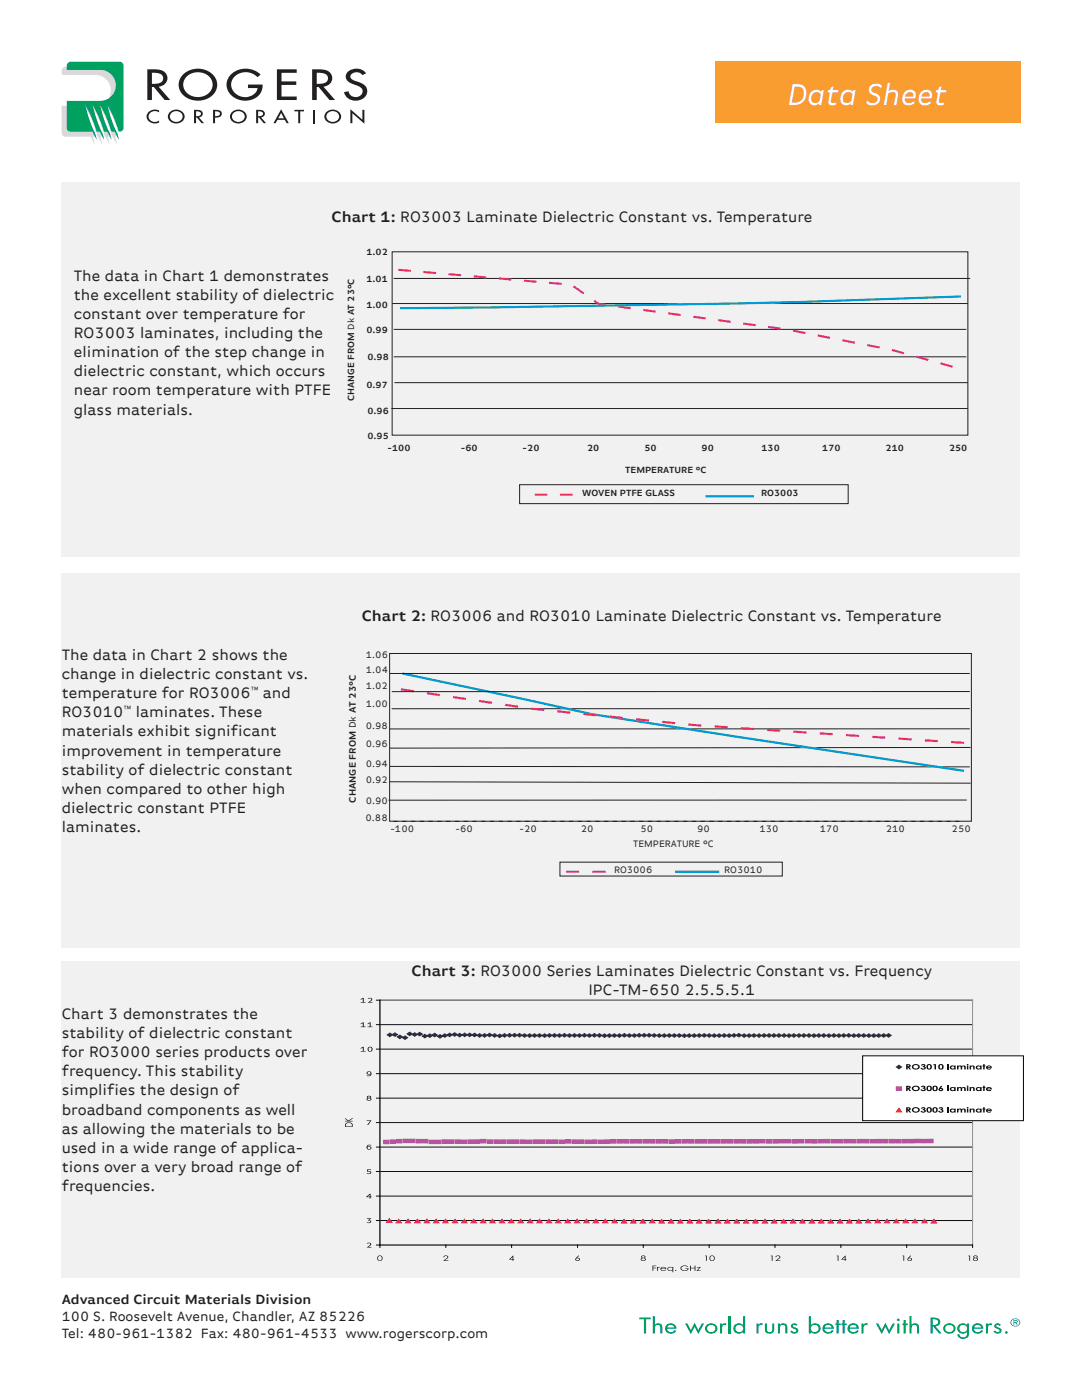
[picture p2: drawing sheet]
<svg xmlns="http://www.w3.org/2000/svg" width="216mm" height="279mm" viewBox="0 0 216 279" stroke-linecap="round" stroke-linejoin="round" font-family="sans-serif">
<defs><g id="words">
<text font-size="6.3" fill="#fff" x="157.2" y="20.9">Data Sheet</text>
<g font-size="3.2" fill="#231f20">
<text x="66.1" y="44.4">Chart 1: RO3003 Laminate Dielectric Constant vs. Temperature</text>
<text x="14.7" y="56.1">The data in Chart 1 demonstrates</text>
<text x="14.7" y="59.9">the excellent stability of dielectric</text>
<text x="14.7" y="63.7">constant over temperature for</text>
<text x="14.7" y="67.5">RO3003 laminates, including the</text>
<text x="14.7" y="71.3">elimination of the step change in</text>
<text x="14.7" y="75.1">dielectric constant, which occurs</text>
<text x="14.7" y="78.9">near room temperature with PTFE</text>
<text x="14.7" y="82.7">glass materials.</text>
<text x="72.2" y="124">Chart 2: RO3006 and RO3010 Laminate Dielectric Constant vs. Temperature</text>
<text x="12.3" y="131.7">The data in Chart 2 shows the</text>
<text x="12.3" y="135.6">change in dielectric constant vs.</text>
<text x="12.3" y="139.4">temperature for RO3006</text>
<text x="12.3" y="143.2">RO3010</text>
<text x="27.1" y="143.2">laminates. These</text>
<text x="52.5" y="139.4">and</text>
<text x="12.3" y="147">materials exhibit signifcant</text>
<text x="46.1" y="147">i</text>
<text x="12.3" y="150.8">improvement in temperature</text>
<text x="12.3" y="154.6">stability of dielectric constant</text>
<text x="12.3" y="158.4">when compared to other high</text>
<text x="12.3" y="162.2">dielectric constant PTFE</text>
<text x="12.3" y="166">laminates.</text>
<text x="82.1" y="194.8">Chart 3: RO3000 Series Laminates Dielectric Constant vs. Frequency</text>
<text x="12.3" y="203.4">Chart 3 demonstrates the</text>
<text x="117.4" y="198.6">IPC-TM-650 2.5.5.5.1</text>
<text x="12.3" y="207.2">stability of dielectric constant</text>
<text x="12.3" y="211">for RO3000 series products over</text>
<text x="12.3" y="214.8">frequency. This stability</text>
<text x="12.3" y="218.6">simplifes the design of</text>
<text x="21.4" y="218.6">i</text>
<text x="12.3" y="222.4">broadband components as well</text>
<text x="12.3" y="226.2">as allowing the materials to be</text>
<text x="12.3" y="230">used in a wide range of applica-</text>
<text x="12.3" y="233.9">tions over a very broad range of</text>
<text x="12.3" y="237.7">frequencies.</text>
</g>
<g font-size="2.8" fill="#231f20">
<text x="12.3" y="260.3">Advanced Circuit Materials Division</text>
<text x="12.3" y="263.7">100 S. Roosevelt Avenue, Chandler, AZ 85226</text>
<text x="12.3" y="267.1">Tel: 480-961-1382 Fax: 480-961-4533 www.rogerscorp.com</text>
</g>
<g font-size="2" fill="#231f20">
<text x="73" y="131.3">1.06</text>
<text x="73" y="137.6">1.02</text>
<text x="73" y="134.3">1.04</text>
<text x="73" y="141.1">1.00</text>
<text x="73" y="145.5">0.98</text>
<text x="73" y="149.2">0.96</text>
<text x="73" y="153.1">0.94</text>
<text x="71" y="160.2" transform="rotate(-90 71 160.2)">CHANGE FROM Dk AT 23°C</text>
<text x="73" y="156.3">0.92</text>
<text x="73" y="160.4">0.90</text>
<text x="72.9" y="163.8">0.88</text>
<text x="77.9" y="166.1">-100</text>
<text x="90.9" y="166.1">-60</text>
<text x="103.7" y="166.1">-20</text>
<text x="115.9" y="166.1">20</text>
<text x="127.8" y="166.1">50</text>
<text x="139.1" y="166.1">90</text>
<text x="151.5" y="166.1">130</text>
<text x="163.6" y="166.1">170</text>
<text x="176.7" y="166.1">210</text>
<text x="189.9" y="166.1">250</text>
<text x="126.3" y="169.1">TEMPERATURE °C</text>
<text x="122.5" y="174.3">RO3006</text>
<text x="144.5" y="174.3">RO3010</text>
</g>
<g font-size="1.9" fill="#231f20">
<text x="73.1" y="50.9">1.02</text>
<text x="73.1" y="56.2">1.01</text>
<text x="73.1" y="61.6">1.00</text>
<text x="73.1" y="66.4">0.99</text>
<text x="73.3" y="71.8">0.98</text>
<text x="73.1" y="77.4">0.97</text>
<text x="70.7" y="80" transform="rotate(-90 70.7 80)">CHANGE FROM Dk AT 23°C</text>
<text x="73.3" y="82.6">0.96</text>
<text x="73.3" y="87.5">0.95</text>
<text x="77.3" y="89.9">-100</text>
<text x="92" y="89.9">-60</text>
<text x="104.3" y="89.9">-20</text>
<text x="117.1" y="89.9">20</text>
<text x="128.6" y="89.9">50</text>
<text x="140" y="89.9">90</text>
<text x="151.9" y="89.9">130</text>
<text x="164.1" y="89.9">170</text>
<text x="176.7" y="89.9">210</text>
<text x="189.4" y="89.9">250</text>
<text x="124.7" y="94.3">TEMPERATURE °C</text>
<text x="116.2" y="99">WOVEN PTFE GLASS</text>
<text x="151.9" y="99">RO3003</text>
<text x="24.7" y="142.1">™</text>
<text x="50.1" y="138.3">™</text>
</g>
</g></defs>
<g fill="#00a160">
<path d="M127.6 263h2.2v.3h-.9v2.8h-.4v-2.8h-.9z"/>
<path d="M130.3 262.7h.4v1.7a.85 .85 0 0 1 .9-.3 .85 .85 0 0 1 .6 .8v1.2h-.4l-.1-1.5a.6 .6 0 0 0-.8-.1 .6 .6 0 0 0-.2 .7v.9h-.4z"/>
<path d="M136.7 264.1h.5l.7 1.4 .7-1.5 .7 1.5 .7-1.4h.5l-1.2 2.1-.7-1.4-.7 1.4z"/>
<path d="M143.7 264.1h.4v.3l.3-.3 .6 .1-.2 .3-.3-.1a.58 .58 0 0 0-.4 .7v1h-.4z"/>
<path d="M133.4 264.5l-.3 .4h1.4a.74 .74 0 0 0-1.1-.4zM132.9 264.5a1.15 1.15 0 0 1 1.3-.4 1.15 1.15 0 0 1 .8 1.1h-1.9a.8 .8 0 0 0 .7 .7 .8 .8 0 0 0 .8-.5l.4 .2a1.16 1.16 0 0 1-1.6 .5 1.16 1.16 0 0 1-.5-1.6z"/>
<path d="M141.3 264.6a.77 .77 0 0 0 .1 1.1 .77 .77 0 0 0 1 0 .77 .77 0 0 0 .1-1.1 .96 .96 0 0 0-1.2 0zM140.9 264.5a1.18 1.18 0 0 1 1.6-.3 1.18 1.18 0 0 1 .4 1.5 1.18 1.18 0 0 1-1.6 .4 1.18 1.18 0 0 1-.4-1.6z"/>
</g>
<path d="M145.6 262.7v3.4" fill="none" stroke="#00a160" stroke-width=".4"/>
<g fill="#00a160">
<path d="M150.9 264.1h.4v.3l.4-.3 .5 .1-.1 .3-.3-.1a.58 .58 0 0 0-.5 .7v1h-.4z"/>
<path d="M152.6 264.1h.4v1.1a.54 .54 0 0 0 .6 .7 .54 .54 0 0 0 .5-.7v-1.1h.4v1.2a.93 .93 0 0 1-.9 .9 .93 .93 0 0 1-1-.9z"/>
<path d="M155.2 264.1h.4v.3a.85 .85 0 0 1 1-.3 .85 .85 0 0 1 .5 .8v1.2h-.4l-.1-1.5a.6 .6 0 0 0-.7-.1 .6 .6 0 0 0-.3 .7v.9h-.4z"/>
<path d="M158 264.2a.77 .77 0 0 1 1.2 .3l-.4 .1-.3-.2-.2 .1-.1 .1 .3 .3a.69 .69 0 0 1 .8 .8 .69 .69 0 0 1-1.1 .4l-.5-.4 .3-.2a.46 .46 0 0 0 .5 .4 .46 .46 0 0 0 .4-.3l-.4-.4a.61 .61 0 0 1-.6-.8z"/>
<path d="M166.9 263.4h.4v.7h.5v.4h-.5v1.6h-.4v-1.6h-.2v-.4h.2z"/>
<path d="M168.1 263.4h.4v.7h.5v.4h-.5v1.6h-.4v-1.6h-.2v-.4h.2z"/>
<path d="M171.9 264.1h.4v.3l.3-.3 .6 .1-.2 .3-.2-.1a.58 .58 0 0 0-.5 .7v1h-.4z"/>
<path d="M174.8 264.1h.4l.7 1.4 .8-1.5 .7 1.5 .7-1.4h.5l-1.2 2.1-.7-1.4-.7 1.4z"/>
<path d="M180.3 263.4h.4v.7h.4v.4h-.4v1.6h-.4v-1.6h-.2v-.4h.2z"/>
<path d="M181.5 262.7h.4v1.7a.85 .85 0 0 1 .9-.3 .85 .85 0 0 1 .6 .8v1.2h-.4l-.1-1.5a.6 .6 0 0 0-.7-.1 .6 .6 0 0 0-.3 .7v.9h-.4z"/>
<path d="M196.7 264.1h.4v.3l.3-.3 .6 .1-.2 .3-.2-.1a.58 .58 0 0 0-.5 .7v1h-.4z"/>
<path d="M198.6 264.2a.77 .77 0 0 1 1.1 .3l-.3 .1-.3-.2-.2 .1-.1 .1 .3 .3a.69 .69 0 0 1 .7 .8 .69 .69 0 0 1-1 .4l-.6-.4 .4-.2a.46 .46 0 0 0 .4 .4 .46 .46 0 0 0 .5-.3l-.4-.4a.61 .61 0 0 1-.7-.8z"/>
<path d="M146.7 265.1a.8 .8 0 0 0 1.6 0 .8 .8 0 0 0-1.6 0zM148.3 262.7h.4v3.4h-.4v-.3a1.1 1.1 0 0 1-1.6 .1 1.1 1.1 0 0 1 0-1.6 1.1 1.1 0 0 1 1.6 .1z"/>
<path d="M161.8 265.1a.77 .77 0 0 0 1.5 0 .77 .77 0 0 0-1.5 0zM161.4 262.7h.4v1.7a1.1 1.1 0 0 1 1.6-.1 1.1 1.1 0 0 1 0 1.6 1.1 1.1 0 0 1-1.6-.1v.3h-.4z"/>
<path d="M164.8 264.5l-.3 .4h1.4a.74 .74 0 0 0-1.1-.4zM164.3 264.5a1.15 1.15 0 0 1 1.3-.4 1.15 1.15 0 0 1 .8 1.1h-1.9a.8 .8 0 0 0 .7 .7 .8 .8 0 0 0 .8-.5l.3 .2a1.16 1.16 0 0 1-1.5 .5 1.16 1.16 0 0 1-.5-1.6z"/>
<path d="M169.8 264.5l-.3 .4h1.5a.74 .74 0 0 0-1.2-.4zM169.3 264.5a1.15 1.15 0 0 1 1.3-.4 1.15 1.15 0 0 1 .8 1.1h-1.9a.8 .8 0 0 0 .7 .7 .8 .8 0 0 0 .8-.5l.4 .2a1.16 1.16 0 0 1-1.6 .5 1.16 1.16 0 0 1-.5-1.6z"/>
<path d="M179 264.1h.4v2h-.4zM179 263.4a.26 .26 0 0 1 .5 0 .26 .26 0 0 1-.5 0z"/>
<path d="M186.1 263.3v1.1h.1a.68 .68 0 0 0 .8-.1 .68 .68 0 0 0 .1-.8l-.2-.1zM185.7 263h.5a.96 .96 0 0 1 1.2 .3 .96 .96 0 0 1 0 1.1l-.7 .3 1.2 1.4h-.5l-1.2-1.4h-.1v1.4h-.4z"/>
<path d="M188.8 264.6a.77 .77 0 0 0 .1 1.1 .77 .77 0 0 0 1.1 0 .77 .77 0 0 0 0-1.1 .96 .96 0 0 0-1.2 0zM188.4 264.5a1.18 1.18 0 0 1 1.6-.3 1.18 1.18 0 0 1 .4 1.5 1.18 1.18 0 0 1-1.5 .4 1.18 1.18 0 0 1-.5-1.6z"/>
<path d="M191.4 265.1a.8 .8 0 0 0 1.6 0 .8 .8 0 0 0-1.6 0zM191.2 264.5a1.19 1.19 0 0 1 1.8-.1v-.3h.4v1.9a1.17 1.17 0 0 1-1.1 1.2 1.17 1.17 0 0 1-1.3-.9h.4a.79 .79 0 0 0 1 .6 .79 .79 0 0 0 .5-1.1 1.09 1.09 0 0 1-1.4 .2 1.09 1.09 0 0 1-.3-1.5z"/>
<path d="M194.6 264.5l-.2 .4h1.4a.74 .74 0 0 0-1.2-.4zM194.1 264.5a1.15 1.15 0 0 1 1.3-.4 1.15 1.15 0 0 1 .8 1.1h-1.9a.8 .8 0 0 0 .7 .7 .8 .8 0 0 0 .8-.5l.4 .2a1.16 1.16 0 0 1-1.6 .5 1.16 1.16 0 0 1-.5-1.6z"/>
<path d="M202.4 263.6v.2l.5-.1zM202.2 263.5l.8 .1v.3l-.3 .1 .4 .4h-.2l-.3-.4h-.2v.4h-.2zM202 263.4a.79 .79 0 0 0 .2 1.2 .79 .79 0 0 0 1.2-.4 .8 .8 0 0 0-.4-.9 .8 .8 0 0 0-1 .1zM201.9 263.3a.91 .91 0 0 1 1.3-.1 .91 .91 0 0 1 .1 1.3 .91 .91 0 0 1-1.3 .1 .91 .91 0 0 1-.1-1.3z"/>
<circle cx="200.8" cy="265.9" r=".27"/>
</g>
<path d="M12.5 13.5l.6-.2h9.8a.75 .75 0 0 1 .7 .8v12.3l-.9-2.6-1.2-2.5 .7 2.7 1.2 3-.4 .3 .4 1.6-1.1-2.1a23.7 23.7 0 0 0-2.3-5.5l.1 .5a23.6 23.6 0 0 0 2 5.5h-.6l.4 1.6-.9-1.6h-.1a23.6 23.6 0 0 0-2.4-6l.1 .5a23.7 23.7 0 0 0 2 5.5h-.6l.4 1.6-.8-1.6h-.2a23.7 23.7 0 0 0-2.4-6l.1 .5a23.7 23.7 0 0 0 2 5.5h-.6l.4 1.6-.8-1.6h-4.9a.77 .77 0 0 1-.9-.8v-5.4h6.7a3.1 3.1 0 0 0 3.1-3.1 3.1 3.1 0 0 0-3.1-3.1h-6.7v-.8z" fill="#d8d9db"/>
<path d="M13.6 12.5l.5-.2h9.8a.75 .75 0 0 1 .7 .8v12.4l-.3 .7-.6 .1-1-2.9-1.2-2.4 .7 2.6 1.3 3.2 .2 1.1-.8-1.6h-.7l-1-2.9-1.2-2.4 .7 2.6 1.3 3.2 .3 1.1-.9-1.6h-.7l-1-2.9-1.2-2.4 .7 2.6 1.3 3.2 .3 1.1-.9-1.6h-.6l-1-2.9-1.3-2.4 .7 2.6 1.3 3.2 .3 1.1-.8-1.6h-4.3a.77 .77 0 0 1-.9-.8v-5.4h6.7a3.1 3.1 0 0 0 3.1-3.1 3.1 3.1 0 0 0-3.1-3.1h-6.7v-.8z" fill="#00a160"/>
<g fill="#231f20">
<path d="M46.3 14.6a4.4 4.4 0 0 1 5.7 .3l-.6 .5a3.1 3.1 0 0 0-5.2 .9 2.74 2.74 0 0 0 1.8 3 2.74 2.74 0 0 0 3.3-1.2l.1-.5h-1.9v-.7h2.9a3.3 3.3 0 0 1-4.2 3.1 3.1 3.1 0 0 1-2.8-2 3.1 3.1 0 0 1 .9-3.4z"/>
<path d="M55.3 13.8h3.9v.7h-3v1.7h2.9v.7h-2.9v2.4h3v.7h-3.9z"/>
<path d="M69.3 14.4a2.53 2.53 0 0 1 3.7 .2l-.7 .4a1.38 1.38 0 0 0-2.4 .3 1.2 1.2 0 0 0 1 .9l.6 .1a1.85 1.85 0 0 1 1.5 2.9 2.47 2.47 0 0 1-4.3-.8l.9-.2a1.37 1.37 0 0 0 1.5 1.2 1.37 1.37 0 0 0 1.2-1.6l-.5-.5-1.2-.5a1.57 1.57 0 0 1-1.3-2.4z"/>
<path d="M29.6 22.4a1.92 1.92 0 0 1 2.1-.4v.4a1.2 1.2 0 0 0-1.5 0 1.2 1.2 0 0 0-.3 1.5 1.41 1.41 0 0 0 1.8 .2v.4a1.72 1.72 0 0 1-2.5-1.2z"/>
<path d="M58.7 21.9h2v.3h-.8v2.4h-.4v-2.4h-.8z"/>
<path d="M29.4 13.8v6.2h.9v-2.6h.4l2.2 2.6h1.1l-2.4-2.7a1.7 1.7 0 0 0 1.8-1.7 1.7 1.7 0 0 0-1.7-1.7zM30.3 14.5h.7a1.15 1.15 0 0 1 1.3 .5 1.15 1.15 0 0 1 0 1.3l-.8 .4h-1.2z"/>
<path d="M36.8 14.6a2.96 2.96 0 0 0-1.1 3 2.96 2.96 0 0 0 2.3 2.3 4.1 4.1 0 0 0 5.3-2.3 3.4 3.4 0 0 0-3.8-3.9 4.3 4.3 0 0 0-2.7 .9zM37.2 15.4a3.2 3.2 0 0 1 5.2 .9 2.83 2.83 0 0 1-4.2 2.8 2.32 2.32 0 0 1-1-3.7z"/>
<path d="M62.3 13.8v6.2h.9v-2.6h.4l2.1 2.6h1.2l-2.4-2.7a1.7 1.7 0 0 0 1.8-1.7 1.7 1.7 0 0 0-1.7-1.7zM63.2 14.5h.7a1.15 1.15 0 0 1 1.3 .5 1.15 1.15 0 0 1-.1 1.3l-.7 .4h-1.2z"/>
<path d="M33.8 22.4a1.47 1.47 0 0 0 .1 1.8 1.47 1.47 0 0 0 1.8 .4 1.38 1.38 0 0 0 1.1-1.7 1.38 1.38 0 0 0-1.6-1h-.6zM34.1 22.6a1.22 1.22 0 0 1 1.7-.3 1.22 1.22 0 0 1 .4 1.6 1.22 1.22 0 0 1-1.6 .3 1.22 1.22 0 0 1-.5-1.6z"/>
<path d="M38.7 21.9v2.7h.4v-1.1h.2l.9 1.1h.5l-1-1.2a.76 .76 0 0 0 .8-.8 .76 .76 0 0 0-1-.7zM39.1 22.2h.1a.6 .6 0 0 1 .7 .1 .6 .6 0 0 1 .1 .7l-.9 .2z"/>
<path d="M42.5 21.9v2.7h.4v-1.1a.91 .91 0 0 0 1.1-.2 .91 .91 0 0 0 .1-1.1l-.6-.2zM42.9 22.2h.1a.6 .6 0 0 1 .6 .1 .6 .6 0 0 1 .2 .6l-.9 .3z"/>
<path d="M46.2 22.4a1.47 1.47 0 0 0 .1 1.8 1.47 1.47 0 0 0 1.8 .4 1.38 1.38 0 0 0 1.1-1.7 1.38 1.38 0 0 0-1.6-1h-.6zM46.5 22.6a1.22 1.22 0 0 1 1.7-.3 1.22 1.22 0 0 1 .4 1.6 1.22 1.22 0 0 1-1.6 .3 1.22 1.22 0 0 1-.5-1.6z"/>
<path d="M51.1 21.9v2.7h.4v-1.1h.2l.9 1.1h.5l-1-1.2a.76 .76 0 0 0 .8-.8 .76 .76 0 0 0-1-.7zM51.5 22.2h.1a.6 .6 0 0 1 .6 .1 .6 .6 0 0 1 .2 .7l-.9 .2z"/>
<path d="M56.1 21.8l-1.5 2.8h.4l.4-.7h1.4l.4 .7h.4zM56.1 22.5l.6 1.1h-1.2z"/>
</g>
<path d="M62.7 21.9v2.7" fill="none" stroke="#231f20" stroke-width=".4"/>
<g fill="#231f20">
<path d="M69.9 21.8l2.4 2.1v-2h.4v2.8l-2.4-2.1v2h-.4z"/>
<path d="M65 22.4a1.47 1.47 0 0 0 .2 1.8 1.47 1.47 0 0 0 1.7 .4 1.38 1.38 0 0 0 1.1-1.7 1.38 1.38 0 0 0-1.6-1h-.5zM65.4 22.6a1.22 1.22 0 0 1 1.6-.3 1.22 1.22 0 0 1 .4 1.6 1.22 1.22 0 0 1-1.6 .3 1.22 1.22 0 0 1-.4-1.6z"/>
</g>
<path d="M142.6 12.3h61v12.2h-61z" fill="#f99d31"/>
<g fill="#f1f1f2">
<path d="M12.2 114.3h191.3v74.8h-191.3z"/>
<path d="M12.3 36.3h191.3v74.8h-191.3z"/>
<path d="M12.3 191.8h191.3v63.2h-191.3z"/>
<path d="M73.5 52.3h118.7v51.9h-118.7z"/>
</g>
<g fill="none" stroke="#231f20" stroke-width=".2">
<path d="M78.2 50.3h114.9v36.5h-114.9zM78.6 55.6h115M78.2 60.6h114.9M78.6 65.7h114.2M78.6 71.2h114.2M78.7 76.4h114.4M78.1 81.5h115M103.7 96.7h65.5v3.8h-65.5zM77.7 130.4h116.1v33.5h-116.1zM77.8 134.4h115.7M193.5 138h-115.3M77.7 156l116 .3"/>
<path d="M77.8 153h115.7M192.9 159.7h-115.4M193.5 141.4h-115.4M193.5 145.5h-115.8M193.7 149.2l-115.9 .1M111.7 172.1h44.4v2.7h-44.4z"/>
</g>
<path d="M79.5 53.9l34.5 2.9 5.4 3.8 37.5 5.1 20.9 4.1 13.6 3.8M106.7 98.7h9.7" fill="none" stroke="#e62790" stroke-width=".42" stroke-dasharray="2.5 2.5" stroke-linecap="butt"/>
<path d="M191.7 59.2l-31.8 1.1-13.6 .3-66.5 .9M140.8 99h9.7" fill="none" stroke="#009cd8" stroke-width=".42"/>
<path d="M80.3 134.4l37.8 8.1 29.2 4.6 45.1 6.7M134.7 174h8.8" fill="none" stroke="#009cd8" stroke-width=".44"/>
<path d="M80 137.6l26 3.8 32.4 3.3 54 3.6M113 174h9.3" fill="none" stroke="#ec2a91" stroke-width=".44" stroke-dasharray="2.6 2.6" stroke-linecap="butt"/>
<path d="M78.5 163.9h113.6" fill="none" stroke="#231f20" stroke-width=".2" stroke-dasharray=".9 .9" stroke-linecap="butt"/>
<g fill="none" stroke="#020303" stroke-width=".2">
<path d="M75.8 199.6v49.3M194.1 199.6h-119M194.1 219.2h-119M194.1 214.3h-119M194.1 209.4h-119M194.1 204.5h-119M75.1 238.7h119M75.1 233.8h119M75.1 228.9h119M75.1 224h119M75.1 243.6h119M75.1 248.5h119v.4"/>
<path d="M89 248.5v.4M102.1 248.5v.4M115.2 248.5v.4M128.4 248.5v.4M141.5 248.5v.4M154.6 248.5v.4M167.8 248.5v.4M180.9 248.5v.4"/>
</g>
<path d="M75.8 199.6h118.3v48.9h-118.3z" fill="none" stroke="#969696" stroke-width=".2"/>
<path d="M77.3 206.5l.5-.3 .5 .3-.5 .4z" fill="#282a73"/>
<path d="M77.3 206.5l.5-.3 .5 .3-.5 .4z" fill="none" stroke="#282a73" stroke-width=".2"/>
<path d="M78.3 206.5l.5-.4 .5 .4-.5 .3z" fill="#282a73"/>
<path d="M78.3 206.5l.5-.4 .5 .4-.5 .3z" fill="none" stroke="#282a73" stroke-width=".2"/>
<path d="M79.3 206.9l.5-.3 .5 .3-.5 .4z" fill="#282a73"/>
<path d="M79.3 206.9l.5-.3 .5 .3-.5 .4z" fill="none" stroke="#282a73" stroke-width=".2"/>
<path d="M80.3 207.1l.5-.4 .5 .4-.5 .4z" fill="#282a73"/>
<path d="M80.3 207.1l.5-.4 .6 .4-.6 .4z" fill="none" stroke="#282a73" stroke-width=".2"/>
<path d="M81.2 206.3l.6-.3 .5 .3-.5 .4z" fill="#282a73"/>
<path d="M81.2 206.3l.6-.3 .5 .3-.5 .4z" fill="none" stroke="#282a73" stroke-width=".2"/>
<path d="M82.2 206.5l.6-.4 .5 .4-.5 .3z" fill="#282a73"/>
<path d="M82.2 206.5l.6-.4 .5 .4-.5 .3z" fill="none" stroke="#282a73" stroke-width=".2"/>
<path d="M83.2 206.4l.5-.4 .6 .4-.6 .3z" fill="#282a73"/>
<path d="M83.2 206.4l.6-.4 .5 .4-.5 .3z" fill="none" stroke="#282a73" stroke-width=".2"/>
<path d="M84.2 206.8l.6-.4 .5 .4-.5 .3z" fill="#282a73"/>
<path d="M84.2 206.8l.6-.4 .5 .4-.5 .3z" fill="none" stroke="#282a73" stroke-width=".2"/>
<path d="M85.2 206.7l.6-.4 .5 .4-.5 .4z" fill="#282a73"/>
<path d="M85.2 206.7l.6-.4 .5 .4-.5 .4z" fill="none" stroke="#282a73" stroke-width=".2"/>
<path d="M86.2 206.6l.5-.4 .6 .4-.6 .3z" fill="#282a73"/>
<path d="M86.2 206.6l.5-.4 .6 .4-.6 .3z" fill="none" stroke="#282a73" stroke-width=".2"/>
<path d="M87.2 206.8l.6-.3 .5 .3-.5 .4z" fill="#282a73"/>
<path d="M87.2 206.8l.6-.3 .5 .3-.5 .4z" fill="none" stroke="#282a73" stroke-width=".2"/>
<path d="M88.2 206.7l.6-.4 .5 .4-.5 .3z" fill="#282a73"/>
<path d="M88.2 206.7l.6-.4 .5 .4-.5 .3z" fill="none" stroke="#282a73" stroke-width=".2"/>
<path d="M89.2 206.5l.5-.3 .6 .3-.6 .4z" fill="#282a73"/>
<path d="M89.2 206.5l.5-.3 .6 .3-.6 .4z" fill="none" stroke="#282a73" stroke-width=".2"/>
<path d="M90.2 206.5l.5-.4 .6 .4-.6 .3z" fill="#282a73"/>
<path d="M90.2 206.5l.5-.4 .6 .4-.6 .3z" fill="none" stroke="#282a73" stroke-width=".2"/>
<path d="M91.2 206.6l.5-.4 .5 .4-.5 .3z" fill="#282a73"/>
<path d="M91.2 206.6l.5-.4 .6 .4-.6 .3z" fill="none" stroke="#282a73" stroke-width=".2"/>
<path d="M92.2 206.5l.5-.3 .5 .3-.5 .4z" fill="#282a73"/>
<path d="M92.2 206.5l.5-.3 .5 .3-.5 .4z" fill="none" stroke="#282a73" stroke-width=".2"/>
<path d="M93.2 206.5l.5-.3 .5 .3-.5 .4z" fill="#282a73"/>
<path d="M93.2 206.5l.5-.3 .5 .3-.5 .4z" fill="none" stroke="#282a73" stroke-width=".2"/>
<path d="M94.2 206.5l.5-.3 .5 .3-.5 .4z" fill="#282a73"/>
<path d="M94.2 206.5l.5-.3 .5 .3-.5 .4z" fill="none" stroke="#282a73" stroke-width=".2"/>
<path d="M95.2 206.6l.5-.3 .5 .3-.5 .4z" fill="#282a73"/>
<path d="M95.2 206.6l.5-.3 .5 .3-.5 .4z" fill="none" stroke="#282a73" stroke-width=".2"/>
<path d="M96.2 206.6l.5-.3 .5 .3-.5 .4z" fill="#282a73"/>
<path d="M96.2 206.6l.5-.3 .5 .3-.5 .4z" fill="none" stroke="#282a73" stroke-width=".2"/>
<path d="M97.2 206.6l.5-.4 .5 .4-.5 .3z" fill="#282a73"/>
<path d="M97.2 206.6l.5-.4 .5 .4-.5 .3z" fill="none" stroke="#282a73" stroke-width=".2"/>
<path d="M98.1 206.6l.6-.3 .5 .3-.5 .4z" fill="#282a73"/>
<path d="M98.2 206.6l.5-.3 .5 .3-.5 .4z" fill="none" stroke="#282a73" stroke-width=".2"/>
<path d="M99.2 206.7l.5-.3 .5 .3-.5 .4z" fill="#282a73"/>
<path d="M99.2 206.7l.5-.3 .5 .3-.5 .4z" fill="none" stroke="#282a73" stroke-width=".2"/>
<path d="M100.1 206.6l.6-.3 .5 .3-.5 .4z" fill="#282a73"/>
<path d="M100.1 206.6l.6-.3 .5 .3-.5 .4z" fill="none" stroke="#282a73" stroke-width=".2"/>
<path d="M101.1 206.6l.6-.3 .5 .3-.5 .4z" fill="#282a73"/>
<path d="M101.1 206.6l.6-.3 .5 .3-.5 .4z" fill="none" stroke="#282a73" stroke-width=".2"/>
<path d="M102.1 206.6l.6-.4 .5 .4-.5 .4z" fill="#282a73"/>
<path d="M102.1 206.6l.6-.4 .5 .4-.5 .4z" fill="none" stroke="#282a73" stroke-width=".2"/>
<path d="M103.1 206.6l.6-.4 .5 .4-.5 .4z" fill="#282a73"/>
<path d="M103.1 206.6l.6-.4 .5 .4-.5 .4z" fill="none" stroke="#282a73" stroke-width=".2"/>
<path d="M104.1 206.7l.6-.4 .5 .4-.5 .3z" fill="#282a73"/>
<path d="M104.1 206.7l.6-.4 .5 .4-.5 .3z" fill="none" stroke="#282a73" stroke-width=".2"/>
<path d="M105.1 206.7l.6-.4 .5 .4-.5 .3z" fill="#282a73"/>
<path d="M105.1 206.7l.6-.4 .5 .4-.5 .3z" fill="none" stroke="#282a73" stroke-width=".2"/>
<path d="M106.1 206.7l.6-.4 .5 .4-.5 .3z" fill="#282a73"/>
<path d="M106.1 206.7l.6-.4 .5 .4-.5 .3z" fill="none" stroke="#282a73" stroke-width=".2"/>
<path d="M107.1 206.7l.5-.4 .6 .4-.6 .3z" fill="#282a73"/>
<path d="M107.1 206.7l.6-.4 .5 .4-.5 .3z" fill="none" stroke="#282a73" stroke-width=".2"/>
<path d="M108.1 206.7l.6-.4 .5 .4-.5 .3z" fill="#282a73"/>
<path d="M108.1 206.7l.6-.4 .5 .4-.5 .3z" fill="none" stroke="#282a73" stroke-width=".2"/>
<path d="M109.1 206.6l.5-.3 .6 .3-.6 .4z" fill="#282a73"/>
<path d="M109.1 206.6l.5-.3 .6 .3-.6 .4z" fill="none" stroke="#282a73" stroke-width=".2"/>
<path d="M110.1 206.6l.5-.3 .6 .3-.6 .4z" fill="#282a73"/>
<path d="M110.1 206.6l.5-.3 .6 .3-.6 .4z" fill="none" stroke="#282a73" stroke-width=".2"/>
<path d="M111.1 206.7l.5-.4 .6 .4-.6 .3z" fill="#282a73"/>
<path d="M111.1 206.7l.5-.4 .6 .4-.6 .3z" fill="none" stroke="#282a73" stroke-width=".2"/>
<path d="M112.1 206.6l.5-.3 .6 .3-.6 .4z" fill="#282a73"/>
<path d="M112.1 206.6l.5-.3 .6 .3-.6 .4z" fill="none" stroke="#282a73" stroke-width=".2"/>
<path d="M113.1 206.7l.5-.4 .6 .4-.6 .3z" fill="#282a73"/>
<path d="M113.1 206.7l.5-.4 .6 .4-.6 .3z" fill="none" stroke="#282a73" stroke-width=".2"/>
<path d="M114.1 206.6l.5-.3 .6 .3-.6 .4z" fill="#282a73"/>
<path d="M114.1 206.6l.5-.3 .6 .3-.6 .4z" fill="none" stroke="#282a73" stroke-width=".2"/>
<path d="M115.1 206.7l.5-.4 .5 .4-.5 .3z" fill="#282a73"/>
<path d="M115.1 206.7l.5-.4 .6 .4-.6 .3z" fill="none" stroke="#282a73" stroke-width=".2"/>
<path d="M116.1 206.6l.5-.3 .5 .3-.5 .4z" fill="#282a73"/>
<path d="M116.1 206.6l.5-.3 .6 .3-.6 .4z" fill="none" stroke="#282a73" stroke-width=".2"/>
<path d="M117.1 206.7l.5-.4 .5 .4-.5 .3z" fill="#282a73"/>
<path d="M117.1 206.7l.5-.4 .5 .4-.5 .3z" fill="none" stroke="#282a73" stroke-width=".2"/>
<path d="M118.1 206.6l.5-.3 .5 .3-.5 .4z" fill="#282a73"/>
<path d="M118.1 206.6l.5-.3 .5 .3-.5 .4z" fill="none" stroke="#282a73" stroke-width=".2"/>
<path d="M119.1 206.6l.5-.3 .5 .3-.5 .4z" fill="#282a73"/>
<path d="M119.1 206.6l.5-.3 .5 .3-.5 .4z" fill="none" stroke="#282a73" stroke-width=".2"/>
<path d="M120.1 206.7l.5-.4 .6 .4-.6 .4z" fill="#282a73"/>
<path d="M120.1 206.7l.5-.4 .6 .4-.6 .4z" fill="none" stroke="#282a73" stroke-width=".2"/>
<path d="M121.1 206.7l.5-.4 .5 .4-.5 .3z" fill="#282a73"/>
<path d="M121.1 206.7l.5-.4 .5 .4-.5 .3z" fill="none" stroke="#282a73" stroke-width=".2"/>
<path d="M122 206.7l.6-.4 .5 .4-.5 .3z" fill="#282a73"/>
<path d="M122.1 206.7l.5-.4 .5 .4-.5 .3z" fill="none" stroke="#282a73" stroke-width=".2"/>
<path d="M123 206.7l.6-.4 .5 .4-.5 .3z" fill="#282a73"/>
<path d="M123 206.7l.6-.4 .5 .4-.5 .3z" fill="none" stroke="#282a73" stroke-width=".2"/>
<path d="M124 206.6l.6-.3 .5 .3-.5 .4z" fill="#282a73"/>
<path d="M124 206.6l.6-.3 .5 .3-.5 .4z" fill="none" stroke="#282a73" stroke-width=".2"/>
<path d="M125 206.7l.6-.4 .5 .4-.5 .3z" fill="#282a73"/>
<path d="M125 206.7l.6-.4 .5 .4-.5 .3z" fill="none" stroke="#282a73" stroke-width=".2"/>
<path d="M126 206.7l.6-.4 .5 .4-.5 .3z" fill="#282a73"/>
<path d="M126 206.7l.6-.4 .5 .4-.5 .3z" fill="none" stroke="#282a73" stroke-width=".2"/>
<path d="M127 206.6l.5-.3 .6 .3-.6 .4z" fill="#282a73"/>
<path d="M127 206.6l.5-.3 .6 .3-.6 .4z" fill="none" stroke="#282a73" stroke-width=".2"/>
<path d="M128 206.6l.5-.3 .6 .3-.6 .4z" fill="#282a73"/>
<path d="M128 206.6l.5-.3 .6 .3-.6 .4z" fill="none" stroke="#282a73" stroke-width=".2"/>
<path d="M129 206.6l.5-.3 .6 .3-.6 .4z" fill="#282a73"/>
<path d="M129 206.6l.5-.3 .6 .3-.6 .4z" fill="none" stroke="#282a73" stroke-width=".2"/>
<path d="M130 206.6l.5-.3 .6 .3-.6 .4z" fill="#282a73"/>
<path d="M130 206.6l.5-.3 .6 .3-.6 .4z" fill="none" stroke="#282a73" stroke-width=".2"/>
<path d="M131 206.7l.5-.4 .6 .4-.6 .3z" fill="#282a73"/>
<path d="M131 206.7l.6-.4 .5 .4-.5 .3z" fill="none" stroke="#282a73" stroke-width=".2"/>
<path d="M132 206.7l.5-.4 .6 .4-.6 .3z" fill="#282a73"/>
<path d="M132 206.7l.5-.4 .6 .4-.6 .3z" fill="none" stroke="#282a73" stroke-width=".2"/>
<path d="M133 206.7l.5-.4 .6 .4-.6 .3z" fill="#282a73"/>
<path d="M133 206.7l.5-.4 .6 .4-.6 .3z" fill="none" stroke="#282a73" stroke-width=".2"/>
<path d="M134 206.7l.5-.4 .6 .4-.6 .3z" fill="#282a73"/>
<path d="M134 206.7l.5-.4 .6 .4-.6 .3z" fill="none" stroke="#282a73" stroke-width=".2"/>
<path d="M135 206.7l.5-.4 .6 .4-.6 .3z" fill="#282a73"/>
<path d="M135 206.7l.5-.4 .6 .4-.6 .3z" fill="none" stroke="#282a73" stroke-width=".2"/>
<path d="M136 206.7l.6-.4 .5 .4-.5 .4z" fill="#282a73"/>
<path d="M136 206.7l.6-.4 .5 .4-.5 .4z" fill="none" stroke="#282a73" stroke-width=".2"/>
<path d="M137 206.7l.5-.4 .6 .4-.6 .3z" fill="#282a73"/>
<path d="M137 206.7l.5-.4 .6 .4-.6 .3z" fill="none" stroke="#282a73" stroke-width=".2"/>
<path d="M138 206.7l.5-.4 .6 .4-.6 .3z" fill="#282a73"/>
<path d="M138 206.7l.5-.4 .6 .4-.6 .3z" fill="none" stroke="#282a73" stroke-width=".2"/>
<path d="M139 206.7l.5-.4 .5 .4-.5 .3z" fill="#282a73"/>
<path d="M139 206.7l.5-.4 .6 .4-.6 .3z" fill="none" stroke="#282a73" stroke-width=".2"/>
<path d="M140 206.6l.5-.3 .5 .3-.5 .4z" fill="#282a73"/>
<path d="M140 206.6l.5-.3 .6 .3-.6 .4z" fill="none" stroke="#282a73" stroke-width=".2"/>
<path d="M141 206.7l.5-.4 .5 .4-.5 .3z" fill="#282a73"/>
<path d="M141 206.7l.5-.4 .5 .4-.5 .3z" fill="none" stroke="#282a73" stroke-width=".2"/>
<path d="M142 206.7l.5-.4 .5 .4-.5 .3z" fill="#282a73"/>
<path d="M142 206.7l.5-.4 .5 .4-.5 .3z" fill="none" stroke="#282a73" stroke-width=".2"/>
<path d="M143 206.7l.5-.4 .5 .4-.5 .3z" fill="#282a73"/>
<path d="M143 206.7l.5-.4 .5 .4-.5 .3z" fill="none" stroke="#282a73" stroke-width=".2"/>
<path d="M144 206.7l.5-.4 .5 .4-.5 .3z" fill="#282a73"/>
<path d="M144 206.7l.5-.4 .5 .4-.5 .3z" fill="none" stroke="#282a73" stroke-width=".2"/>
<path d="M145 206.7l.5-.4 .5 .4-.5 .3z" fill="#282a73"/>
<path d="M145 206.7l.5-.4 .5 .4-.5 .3z" fill="none" stroke="#282a73" stroke-width=".2"/>
<path d="M145.9 206.6l.6-.3 .5 .3-.5 .4z" fill="#282a73"/>
<path d="M145.9 206.6l.6-.3 .5 .3-.5 .4z" fill="none" stroke="#282a73" stroke-width=".2"/>
<path d="M146.9 206.6l.5-.4 .6 .4-.6 .4z" fill="#282a73"/>
<path d="M146.9 206.6l.5-.4 .6 .4-.6 .4z" fill="none" stroke="#282a73" stroke-width=".2"/>
<path d="M147.9 206.7l.6-.4 .5 .4-.5 .3z" fill="#282a73"/>
<path d="M147.9 206.7l.6-.4 .5 .4-.5 .3z" fill="none" stroke="#282a73" stroke-width=".2"/>
<path d="M148.9 206.7l.6-.4 .5 .4-.5 .3z" fill="#282a73"/>
<path d="M148.9 206.7l.6-.4 .5 .4-.5 .3z" fill="none" stroke="#282a73" stroke-width=".2"/>
<path d="M149.9 206.7l.5-.4 .6 .4-.6 .3z" fill="#282a73"/>
<path d="M149.9 206.7l.5-.4 .6 .4-.6 .3z" fill="none" stroke="#282a73" stroke-width=".2"/>
<path d="M150.9 206.7l.6-.4 .5 .4-.5 .3z" fill="#282a73"/>
<path d="M150.9 206.7l.6-.4 .5 .4-.5 .3z" fill="none" stroke="#282a73" stroke-width=".2"/>
<path d="M151.9 206.7l.6-.4 .5 .4-.5 .3z" fill="#282a73"/>
<path d="M151.9 206.7l.6-.4 .5 .4-.5 .3z" fill="none" stroke="#282a73" stroke-width=".2"/>
<path d="M152.9 206.7l.6-.4 .5 .4-.5 .3z" fill="#282a73"/>
<path d="M152.9 206.7l.6-.4 .5 .4-.5 .3z" fill="none" stroke="#282a73" stroke-width=".2"/>
<path d="M153.9 206.7l.5-.4 .6 .4-.6 .3z" fill="#282a73"/>
<path d="M153.9 206.7l.5-.4 .6 .4-.6 .3z" fill="none" stroke="#282a73" stroke-width=".2"/>
<path d="M154.9 206.7l.5-.4 .6 .4-.6 .3z" fill="#282a73"/>
<path d="M154.9 206.7l.5-.4 .6 .4-.6 .3z" fill="none" stroke="#282a73" stroke-width=".2"/>
<path d="M155.9 206.7l.5-.4 .6 .4-.6 .3z" fill="#282a73"/>
<path d="M155.9 206.7l.5-.4 .6 .4-.6 .3z" fill="none" stroke="#282a73" stroke-width=".2"/>
<path d="M156.9 206.7l.5-.4 .6 .4-.6 .3z" fill="#282a73"/>
<path d="M156.9 206.7l.5-.4 .6 .4-.6 .3z" fill="none" stroke="#282a73" stroke-width=".2"/>
<path d="M157.9 206.7l.5-.4 .5 .4-.5 .3z" fill="#282a73"/>
<path d="M157.9 206.7l.5-.4 .6 .4-.6 .3z" fill="none" stroke="#282a73" stroke-width=".2"/>
<path d="M158.9 206.7l.5-.4 .6 .4-.6 .3z" fill="#282a73"/>
<path d="M158.9 206.7l.5-.4 .6 .4-.6 .3z" fill="none" stroke="#282a73" stroke-width=".2"/>
<path d="M159.9 206.7l.5-.4 .5 .4-.5 .3z" fill="#282a73"/>
<path d="M159.9 206.7l.5-.4 .5 .4-.5 .3z" fill="none" stroke="#282a73" stroke-width=".2"/>
<path d="M160.9 206.7l.5-.4 .6 .4-.6 .3z" fill="#282a73"/>
<path d="M160.9 206.7l.5-.4 .6 .4-.6 .3z" fill="none" stroke="#282a73" stroke-width=".2"/>
<path d="M161.9 206.7l.5-.4 .6 .4-.6 .3z" fill="#282a73"/>
<path d="M161.9 206.7l.5-.4 .6 .4-.6 .3z" fill="none" stroke="#282a73" stroke-width=".2"/>
<path d="M162.9 206.7l.5-.4 .5 .4-.5 .3z" fill="#282a73"/>
<path d="M162.9 206.7l.5-.4 .5 .4-.5 .3z" fill="none" stroke="#282a73" stroke-width=".2"/>
<path d="M163.8 206.7l.6-.4 .5 .4-.5 .3z" fill="#282a73"/>
<path d="M163.9 206.7l.5-.4 .5 .4-.5 .3z" fill="none" stroke="#282a73" stroke-width=".2"/>
<path d="M164.9 206.7l.5-.4 .5 .4-.5 .3z" fill="#282a73"/>
<path d="M164.9 206.7l.5-.4 .5 .4-.5 .3z" fill="none" stroke="#282a73" stroke-width=".2"/>
<path d="M165.9 206.7l.5-.4 .5 .4-.5 .3z" fill="#282a73"/>
<path d="M165.9 206.7l.5-.4 .5 .4-.5 .3z" fill="none" stroke="#282a73" stroke-width=".2"/>
<path d="M166.9 206.7l.5-.4 .5 .4-.5 .3z" fill="#282a73"/>
<path d="M166.9 206.7l.5-.4 .5 .4-.5 .3z" fill="none" stroke="#282a73" stroke-width=".2"/>
<path d="M167.8 206.7l.6-.4 .5 .4-.5 .3z" fill="#282a73"/>
<path d="M167.8 206.7l.6-.4 .5 .4-.5 .3z" fill="none" stroke="#282a73" stroke-width=".2"/>
<path d="M168.8 206.6l.6-.3 .5 .3-.5 .4z" fill="#282a73"/>
<path d="M168.8 206.6l.6-.3 .5 .3-.5 .4z" fill="none" stroke="#282a73" stroke-width=".2"/>
<path d="M169.8 206.7l.6-.4 .5 .4-.5 .3z" fill="#282a73"/>
<path d="M169.9 206.7l.5-.4 .5 .4-.5 .3z" fill="none" stroke="#282a73" stroke-width=".2"/>
<path d="M170.8 206.7l.6-.4 .5 .4-.5 .3z" fill="#282a73"/>
<path d="M170.8 206.7l.6-.4 .5 .4-.5 .3z" fill="none" stroke="#282a73" stroke-width=".2"/>
<path d="M171.8 206.7l.5-.4 .6 .4-.6 .3z" fill="#282a73"/>
<path d="M171.8 206.7l.6-.4 .5 .4-.5 .3z" fill="none" stroke="#282a73" stroke-width=".2"/>
<path d="M172.8 206.7l.6-.4 .5 .4-.5 .3z" fill="#282a73"/>
<path d="M172.8 206.7l.6-.4 .5 .4-.5 .3z" fill="none" stroke="#282a73" stroke-width=".2"/>
<path d="M173.8 206.7l.6-.4 .5 .4-.5 .3z" fill="#282a73"/>
<path d="M173.8 206.7l.6-.4 .5 .4-.5 .3z" fill="none" stroke="#282a73" stroke-width=".2"/>
<path d="M174.8 206.7l.5-.4 .6 .4-.6 .3z" fill="#282a73"/>
<path d="M174.8 206.7l.5-.4 .6 .4-.6 .3z" fill="none" stroke="#282a73" stroke-width=".2"/>
<path d="M175.8 206.7l.5-.4 .6 .4-.6 .3z" fill="#282a73"/>
<path d="M175.8 206.7l.5-.4 .6 .4-.6 .3z" fill="none" stroke="#282a73" stroke-width=".2"/>
<path d="M176.8 206.6l.5-.3 .5 .3-.5 .4z" fill="#282a73"/>
<path d="M176.8 206.6l.5-.3 .5 .3-.5 .4z" fill="none" stroke="#282a73" stroke-width=".2"/>
<path d="M76.6 227.5h1v.8h-1z" fill="#b9539f"/>
<path d="M76.6 227.5h1v.8h-1z" fill="none" stroke="#b9539f" stroke-width=".2"/>
<path d="M77.8 227.5h1.1v.7h-1.1z" fill="#b9539f"/>
<path d="M77.9 227.5h1v.7h-1z" fill="none" stroke="#b9539f" stroke-width=".2"/>
<path d="M79.2 227.4h1v.7h-1z" fill="#b9539f"/>
<path d="M79.2 227.4h1v.7h-1z" fill="none" stroke="#b9539f" stroke-width=".2"/>
<path d="M80.4 227.3h1.1v.8h-1.1z" fill="#b9539f"/>
<path d="M80.4 227.3h1.1v.8h-1.1z" fill="none" stroke="#b9539f" stroke-width=".2"/>
<path d="M81.7 227.3h1.1v.8h-1.1z" fill="#b9539f"/>
<path d="M81.7 227.3h1.1v.8h-1.1z" fill="none" stroke="#b9539f" stroke-width=".2"/>
<path d="M83 227.4h1.1v.7h-1.1z" fill="#b9539f"/>
<path d="M83 227.4h1.1v.7h-1.1z" fill="none" stroke="#b9539f" stroke-width=".2"/>
<path d="M84.3 227.4h1.1v.7h-1.1z" fill="#b9539f"/>
<path d="M84.3 227.4h1.1v.7h-1.1z" fill="none" stroke="#b9539f" stroke-width=".2"/>
<path d="M85.6 227.5h1.1v.7h-1.1z" fill="#b9539f"/>
<path d="M85.6 227.5h1.1v.7h-1.1z" fill="none" stroke="#b9539f" stroke-width=".2"/>
<path d="M86.9 227.5h1.1v.7h-1.1z" fill="#b9539f"/>
<path d="M86.9 227.5h1.1v.7h-1.1z" fill="none" stroke="#b9539f" stroke-width=".2"/>
<path d="M88.2 227.5h1.1v.7h-1.1z" fill="#b9539f"/>
<path d="M88.2 227.5h1.1v.7h-1.1z" fill="none" stroke="#b9539f" stroke-width=".2"/>
<path d="M89.5 227.5h1.1v.7h-1.1z" fill="#b9539f"/>
<path d="M89.5 227.5h1.1v.7h-1.1z" fill="none" stroke="#b9539f" stroke-width=".2"/>
<path d="M90.8 227.5h1.1v.7h-1.1z" fill="#b9539f"/>
<path d="M90.8 227.5h1.1v.7h-1.1z" fill="none" stroke="#b9539f" stroke-width=".2"/>
<path d="M92.1 227.5h1.1v.7h-1.1z" fill="#b9539f"/>
<path d="M92.1 227.5h1.1v.7h-1.1z" fill="none" stroke="#b9539f" stroke-width=".2"/>
<path d="M93.4 227.5h1v.7h-1z" fill="#b9539f"/>
<path d="M93.4 227.5h1v.7h-1z" fill="none" stroke="#b9539f" stroke-width=".2"/>
<path d="M94.7 227.5h1v.7h-1z" fill="#b9539f"/>
<path d="M94.7 227.5h1.1v.7h-1.1z" fill="none" stroke="#b9539f" stroke-width=".2"/>
<path d="M96 227.4h1v.7h-1z" fill="#b9539f"/>
<path d="M96 227.4h1v.7h-1z" fill="none" stroke="#b9539f" stroke-width=".2"/>
<path d="M97.3 227.5h1v.7h-1z" fill="#b9539f"/>
<path d="M97.3 227.5h1v.7h-1z" fill="none" stroke="#b9539f" stroke-width=".2"/>
<path d="M98.6 227.5h1v.7h-1z" fill="#b9539f"/>
<path d="M98.6 227.5h1v.7h-1z" fill="none" stroke="#b9539f" stroke-width=".2"/>
<path d="M99.9 227.5h1v.7h-1z" fill="#b9539f"/>
<path d="M99.9 227.5h1v.7h-1z" fill="none" stroke="#b9539f" stroke-width=".2"/>
<path d="M101.2 227.5h1v.7h-1z" fill="#b9539f"/>
<path d="M101.2 227.5h1v.7h-1z" fill="none" stroke="#b9539f" stroke-width=".2"/>
<path d="M102.5 227.5h1v.7h-1z" fill="#b9539f"/>
<path d="M102.5 227.5h1v.7h-1z" fill="none" stroke="#b9539f" stroke-width=".2"/>
<path d="M103.8 227.5h1v.7h-1z" fill="#b9539f"/>
<path d="M103.8 227.5h1v.7h-1z" fill="none" stroke="#b9539f" stroke-width=".2"/>
<path d="M105.1 227.5h1v.7h-1z" fill="#b9539f"/>
<path d="M105.1 227.5h1v.7h-1z" fill="none" stroke="#b9539f" stroke-width=".2"/>
<path d="M106.4 227.5h1v.7h-1z" fill="#b9539f"/>
<path d="M106.4 227.5h1v.7h-1z" fill="none" stroke="#b9539f" stroke-width=".2"/>
<path d="M107.6 227.5h1.1v.7h-1.1z" fill="#b9539f"/>
<path d="M107.7 227.5h1v.7h-1z" fill="none" stroke="#b9539f" stroke-width=".2"/>
<path d="M108.9 227.5h1.1v.7h-1.1z" fill="#b9539f"/>
<path d="M109 227.5h1v.7h-1z" fill="none" stroke="#b9539f" stroke-width=".2"/>
<path d="M110.3 227.5h1v.7h-1z" fill="#b9539f"/>
<path d="M110.3 227.5h1v.7h-1z" fill="none" stroke="#b9539f" stroke-width=".2"/>
<path d="M111.6 227.5h1v.7h-1z" fill="#b9539f"/>
<path d="M111.6 227.5h1v.7h-1z" fill="none" stroke="#b9539f" stroke-width=".2"/>
<path d="M112.8 227.4h1.1v.8h-1.1z" fill="#b9539f"/>
<path d="M112.8 227.4h1.1v.8h-1.1z" fill="none" stroke="#b9539f" stroke-width=".2"/>
<path d="M114.1 227.5h1.1v.7h-1.1z" fill="#b9539f"/>
<path d="M114.1 227.5h1.1v.7h-1.1z" fill="none" stroke="#b9539f" stroke-width=".2"/>
<path d="M115.4 227.5h1.1v.7h-1.1z" fill="#b9539f"/>
<path d="M115.4 227.5h1.1v.7h-1.1z" fill="none" stroke="#b9539f" stroke-width=".2"/>
<path d="M116.7 227.5h1.1v.7h-1.1z" fill="#b9539f"/>
<path d="M116.7 227.5h1.1v.7h-1.1z" fill="none" stroke="#b9539f" stroke-width=".2"/>
<path d="M118 227.5h1.1v.7h-1.1z" fill="#b9539f"/>
<path d="M118 227.5h1.1v.7h-1.1z" fill="none" stroke="#b9539f" stroke-width=".2"/>
<path d="M119.3 227.5h1.1v.7h-1.1z" fill="#b9539f"/>
<path d="M119.3 227.5h1.1v.7h-1.1z" fill="none" stroke="#b9539f" stroke-width=".2"/>
<path d="M120.6 227.5h1.1v.7h-1.1z" fill="#b9539f"/>
<path d="M120.6 227.5h1.1v.7h-1.1z" fill="none" stroke="#b9539f" stroke-width=".2"/>
<path d="M121.9 227.4h1v.8h-1z" fill="#b9539f"/>
<path d="M121.9 227.4h1v.8h-1z" fill="none" stroke="#b9539f" stroke-width=".2"/>
<path d="M123.1 227.4h1.1v.7h-1.1z" fill="#b9539f"/>
<path d="M123.2 227.4h1v.7h-1z" fill="none" stroke="#b9539f" stroke-width=".2"/>
<path d="M124.4 227.4h1.1v.7h-1.1z" fill="#b9539f"/>
<path d="M124.5 227.4h1v.7h-1z" fill="none" stroke="#b9539f" stroke-width=".2"/>
<path d="M125.8 227.4h1v.7h-1z" fill="#b9539f"/>
<path d="M125.8 227.4h1v.7h-1z" fill="none" stroke="#b9539f" stroke-width=".2"/>
<path d="M127 227.4h1.1v.7h-1.1z" fill="#b9539f"/>
<path d="M127 227.4h1.1v.7h-1.1z" fill="none" stroke="#b9539f" stroke-width=".2"/>
<path d="M128.3 227.4h1.1v.7h-1.1z" fill="#b9539f"/>
<path d="M128.3 227.4h1.1v.7h-1.1z" fill="none" stroke="#b9539f" stroke-width=".2"/>
<path d="M129.6 227.4h1.1v.7h-1.1z" fill="#b9539f"/>
<path d="M129.6 227.4h1.1v.7h-1.1z" fill="none" stroke="#b9539f" stroke-width=".2"/>
<path d="M130.9 227.4h1.1v.8h-1.1z" fill="#b9539f"/>
<path d="M130.9 227.4h1.1v.8h-1.1z" fill="none" stroke="#b9539f" stroke-width=".2"/>
<path d="M132.2 227.4h1.1v.8h-1.1z" fill="#b9539f"/>
<path d="M132.2 227.4h1.1v.8h-1.1z" fill="none" stroke="#b9539f" stroke-width=".2"/>
<path d="M133.5 227.5h1.1v.7h-1.1z" fill="#b9539f"/>
<path d="M133.5 227.5h1.1v.7h-1.1z" fill="none" stroke="#b9539f" stroke-width=".2"/>
<path d="M134.8 227.4h1.1v.8h-1.1z" fill="#b9539f"/>
<path d="M134.8 227.4h1.1v.8h-1.1z" fill="none" stroke="#b9539f" stroke-width=".2"/>
<path d="M136.1 227.4h1v.7h-1z" fill="#b9539f"/>
<path d="M136.1 227.4h1v.7h-1z" fill="none" stroke="#b9539f" stroke-width=".2"/>
<path d="M137.4 227.4h1v.7h-1z" fill="#b9539f"/>
<path d="M137.4 227.4h1v.7h-1z" fill="none" stroke="#b9539f" stroke-width=".2"/>
<path d="M138.7 227.4h1v.8h-1z" fill="#b9539f"/>
<path d="M138.7 227.4h1v.8h-1z" fill="none" stroke="#b9539f" stroke-width=".2"/>
<path d="M140 227.4h1v.8h-1z" fill="#b9539f"/>
<path d="M140 227.4h1.1v.8h-1.1z" fill="none" stroke="#b9539f" stroke-width=".2"/>
<path d="M141.3 227.4h1v.8h-1z" fill="#b9539f"/>
<path d="M141.3 227.4h1v.8h-1z" fill="none" stroke="#b9539f" stroke-width=".2"/>
<path d="M142.6 227.4h1v.7h-1z" fill="#b9539f"/>
<path d="M142.6 227.4h1v.7h-1z" fill="none" stroke="#b9539f" stroke-width=".2"/>
<path d="M143.9 227.4h1v.7h-1z" fill="#b9539f"/>
<path d="M143.9 227.4h1v.7h-1z" fill="none" stroke="#b9539f" stroke-width=".2"/>
<path d="M145.2 227.4h1v.7h-1z" fill="#b9539f"/>
<path d="M145.2 227.4h1v.7h-1z" fill="none" stroke="#b9539f" stroke-width=".2"/>
<path d="M146.5 227.4h1v.7h-1z" fill="#b9539f"/>
<path d="M146.5 227.4h1v.7h-1z" fill="none" stroke="#b9539f" stroke-width=".2"/>
<path d="M147.7 227.4h1.1v.7h-1.1z" fill="#b9539f"/>
<path d="M147.7 227.4h1.1v.7h-1.1z" fill="none" stroke="#b9539f" stroke-width=".2"/>
<path d="M149 227.4h1.1v.8h-1.1z" fill="#b9539f"/>
<path d="M149 227.4h1.1v.8h-1.1z" fill="none" stroke="#b9539f" stroke-width=".2"/>
<path d="M150.3 227.4h1.1v.7h-1.1z" fill="#b9539f"/>
<path d="M150.3 227.4h1.1v.7h-1.1z" fill="none" stroke="#b9539f" stroke-width=".2"/>
<path d="M151.6 227.4h1.1v.7h-1.1z" fill="#b9539f"/>
<path d="M151.6 227.4h1.1v.7h-1.1z" fill="none" stroke="#b9539f" stroke-width=".2"/>
<path d="M152.9 227.4h1.1v.7h-1.1z" fill="#b9539f"/>
<path d="M152.9 227.4h1.1v.7h-1.1z" fill="none" stroke="#b9539f" stroke-width=".2"/>
<path d="M154.2 227.4h1.1v.7h-1.1z" fill="#b9539f"/>
<path d="M154.2 227.4h1.1v.7h-1.1z" fill="none" stroke="#b9539f" stroke-width=".2"/>
<path d="M155.5 227.4h1v.7h-1z" fill="#b9539f"/>
<path d="M155.5 227.4h1.1v.7h-1.1z" fill="none" stroke="#b9539f" stroke-width=".2"/>
<path d="M156.8 227.4h1v.7h-1z" fill="#b9539f"/>
<path d="M156.8 227.4h1v.7h-1z" fill="none" stroke="#b9539f" stroke-width=".2"/>
<path d="M158.1 227.4h1v.7h-1z" fill="#b9539f"/>
<path d="M158.1 227.4h1.1v.7h-1.1z" fill="none" stroke="#b9539f" stroke-width=".2"/>
<path d="M159.4 227.4h1v.7h-1z" fill="#b9539f"/>
<path d="M159.4 227.4h1v.7h-1z" fill="none" stroke="#b9539f" stroke-width=".2"/>
<path d="M160.7 227.4h1v.7h-1z" fill="#b9539f"/>
<path d="M160.7 227.4h1v.7h-1z" fill="none" stroke="#b9539f" stroke-width=".2"/>
<path d="M162 227.4h1v.7h-1z" fill="#b9539f"/>
<path d="M162 227.4h1v.7h-1z" fill="none" stroke="#b9539f" stroke-width=".2"/>
<path d="M163.2 227.4h1.1v.7h-1.1z" fill="#b9539f"/>
<path d="M163.2 227.4h1.1v.7h-1.1z" fill="none" stroke="#b9539f" stroke-width=".2"/>
<path d="M164.5 227.4h1.1v.7h-1.1z" fill="#b9539f"/>
<path d="M164.5 227.4h1.1v.7h-1.1z" fill="none" stroke="#b9539f" stroke-width=".2"/>
<path d="M165.8 227.4h1.1v.7h-1.1z" fill="#b9539f"/>
<path d="M165.8 227.4h1.1v.7h-1.1z" fill="none" stroke="#b9539f" stroke-width=".2"/>
<path d="M167.1 227.4h1.1v.7h-1.1z" fill="#b9539f"/>
<path d="M167.1 227.4h1.1v.7h-1.1z" fill="none" stroke="#b9539f" stroke-width=".2"/>
<path d="M168.4 227.4h1v.7h-1z" fill="#b9539f"/>
<path d="M168.4 227.4h1v.7h-1z" fill="none" stroke="#b9539f" stroke-width=".2"/>
<path d="M169.7 227.4h1v.7h-1z" fill="#b9539f"/>
<path d="M169.7 227.4h1v.7h-1z" fill="none" stroke="#b9539f" stroke-width=".2"/>
<path d="M171 227.4h1v.7h-1z" fill="#b9539f"/>
<path d="M171 227.4h1v.7h-1z" fill="none" stroke="#b9539f" stroke-width=".2"/>
<path d="M172.3 227.4h1v.7h-1z" fill="#b9539f"/>
<path d="M172.3 227.4h1.1v.7h-1.1z" fill="none" stroke="#b9539f" stroke-width=".2"/>
<path d="M173.6 227.4h1v.7h-1z" fill="#b9539f"/>
<path d="M173.6 227.4h1.1v.7h-1.1z" fill="none" stroke="#b9539f" stroke-width=".2"/>
<path d="M174.9 227.4h1v.7h-1z" fill="#b9539f"/>
<path d="M174.9 227.4h1v.7h-1z" fill="none" stroke="#b9539f" stroke-width=".2"/>
<path d="M176.2 227.4h1v.7h-1z" fill="#b9539f"/>
<path d="M176.2 227.4h1v.7h-1z" fill="none" stroke="#b9539f" stroke-width=".2"/>
<path d="M177.5 227.4h1v.7h-1z" fill="#b9539f"/>
<path d="M177.5 227.4h1v.7h-1z" fill="none" stroke="#b9539f" stroke-width=".2"/>
<path d="M178.8 227.4h1v.7h-1z" fill="#b9539f"/>
<path d="M178.8 227.4h1v.7h-1z" fill="none" stroke="#b9539f" stroke-width=".2"/>
<path d="M180 227.4h1.1v.7h-1.1z" fill="#b9539f"/>
<path d="M180 227.4h1.1v.7h-1.1z" fill="none" stroke="#b9539f" stroke-width=".2"/>
<path d="M181.3 227.4h1.1v.7h-1.1z" fill="#b9539f"/>
<path d="M181.3 227.4h1.1v.7h-1.1z" fill="none" stroke="#b9539f" stroke-width=".2"/>
<path d="M182.6 227.4h1v.7h-1z" fill="#b9539f"/>
<path d="M182.6 227.4h1v.7h-1z" fill="none" stroke="#b9539f" stroke-width=".2"/>
<path d="M183.9 227.4h1v.7h-1z" fill="#b9539f"/>
<path d="M183.9 227.4h1v.7h-1z" fill="none" stroke="#b9539f" stroke-width=".2"/>
<path d="M185.1 227.4h1.1v.7h-1.1z" fill="#b9539f"/>
<path d="M185.1 227.4h1.1v.7h-1.1z" fill="none" stroke="#b9539f" stroke-width=".2"/>
<path d="M77.7 243.2l.5 .8h-1.1z" fill="#ed2224"/>
<path d="M77.7 243.2l.5 .8h-1.1z" fill="none" stroke="#ed2224" stroke-width=".2"/>
<path d="M79.6 243.3l.5 .7h-1.1z" fill="#ed2224"/>
<path d="M79.6 243.3l.5 .7h-1.1z" fill="none" stroke="#ed2224" stroke-width=".2"/>
<path d="M81.4 243.3l.6 .7h-1.1z" fill="#ed2224"/>
<path d="M81.4 243.3l.6 .7h-1.1z" fill="none" stroke="#ed2224" stroke-width=".2"/>
<path d="M83.3 243.3l.5 .7h-1z" fill="#ed2224"/>
<path d="M83.3 243.3l.5 .7h-1z" fill="none" stroke="#ed2224" stroke-width=".2"/>
<path d="M85.2 243.3l.5 .7h-1.1z" fill="#ed2224"/>
<path d="M85.2 243.3l.5 .7h-1.1z" fill="none" stroke="#ed2224" stroke-width=".2"/>
<path d="M87 243.3l.6 .7h-1.1z" fill="#ed2224"/>
<path d="M87 243.3l.6 .7h-1.1z" fill="none" stroke="#ed2224" stroke-width=".2"/>
<path d="M88.9 243.3l.5 .8h-1z" fill="#ed2224"/>
<path d="M88.9 243.3l.5 .8h-1z" fill="none" stroke="#ed2224" stroke-width=".2"/>
<path d="M90.8 243.3l.5 .8h-1z" fill="#ed2224"/>
<path d="M90.8 243.3l.5 .8h-1z" fill="none" stroke="#ed2224" stroke-width=".2"/>
<path d="M92.7 243.3l.5 .8h-1.1z" fill="#ed2224"/>
<path d="M92.7 243.3l.5 .8h-1.1z" fill="none" stroke="#ed2224" stroke-width=".2"/>
<path d="M94.5 243.3l.6 .8h-1.1z" fill="#ed2224"/>
<path d="M94.5 243.3l.6 .8h-1.1z" fill="none" stroke="#ed2224" stroke-width=".2"/>
<path d="M96.4 243.3l.5 .8h-1z" fill="#ed2224"/>
<path d="M96.4 243.3l.6 .8h-1.1z" fill="none" stroke="#ed2224" stroke-width=".2"/>
<path d="M98.3 243.3l.5 .8h-1.1z" fill="#ed2224"/>
<path d="M98.3 243.3l.5 .8h-1.1z" fill="none" stroke="#ed2224" stroke-width=".2"/>
<path d="M100.2 243.3l.5 .8h-1.1z" fill="#ed2224"/>
<path d="M100.2 243.3l.5 .8h-1.1z" fill="none" stroke="#ed2224" stroke-width=".2"/>
<path d="M102 243.3l.6 .8h-1.1z" fill="#ed2224"/>
<path d="M102 243.3l.6 .8h-1.1z" fill="none" stroke="#ed2224" stroke-width=".2"/>
<path d="M103.9 243.3l.5 .8h-1z" fill="#ed2224"/>
<path d="M103.9 243.3l.5 .8h-1z" fill="none" stroke="#ed2224" stroke-width=".2"/>
<path d="M105.8 243.3l.5 .8h-1.1z" fill="#ed2224"/>
<path d="M105.8 243.3l.5 .8h-1z" fill="none" stroke="#ed2224" stroke-width=".2"/>
<path d="M107.6 243.3l.6 .8h-1.1z" fill="#ed2224"/>
<path d="M107.7 243.3l.5 .8h-1.1z" fill="none" stroke="#ed2224" stroke-width=".2"/>
<path d="M109.5 243.3l.6 .8h-1.1z" fill="#ed2224"/>
<path d="M109.5 243.3l.6 .8h-1.1z" fill="none" stroke="#ed2224" stroke-width=".2"/>
<path d="M111.4 243.3l.5 .8h-1z" fill="#ed2224"/>
<path d="M111.4 243.3l.5 .8h-1z" fill="none" stroke="#ed2224" stroke-width=".2"/>
<path d="M113.3 243.3l.5 .8h-1.1z" fill="#ed2224"/>
<path d="M113.3 243.3l.5 .8h-1.1z" fill="none" stroke="#ed2224" stroke-width=".2"/>
<path d="M115.2 243.3l.5 .8h-1.1z" fill="#ed2224"/>
<path d="M115.2 243.3l.5 .8h-1.1z" fill="none" stroke="#ed2224" stroke-width=".2"/>
<path d="M117 243.3l.6 .8h-1.1z" fill="#ed2224"/>
<path d="M117 243.3l.6 .8h-1.1z" fill="none" stroke="#ed2224" stroke-width=".2"/>
<path d="M118.9 243.3l.5 .8h-1.1z" fill="#ed2224"/>
<path d="M118.9 243.3l.5 .8h-1z" fill="none" stroke="#ed2224" stroke-width=".2"/>
<path d="M120.8 243.3l.5 .8h-1.1z" fill="#ed2224"/>
<path d="M120.8 243.3l.5 .8h-1.1z" fill="none" stroke="#ed2224" stroke-width=".2"/>
<path d="M122.6 243.3l.6 .8h-1.1z" fill="#ed2224"/>
<path d="M122.6 243.3l.6 .8h-1.1z" fill="none" stroke="#ed2224" stroke-width=".2"/>
<path d="M124.5 243.3l.6 .8h-1.1z" fill="#ed2224"/>
<path d="M124.5 243.3l.6 .8h-1.1z" fill="none" stroke="#ed2224" stroke-width=".2"/>
<path d="M126.4 243.3l.5 .8h-1z" fill="#ed2224"/>
<path d="M126.4 243.3l.5 .8h-1z" fill="none" stroke="#ed2224" stroke-width=".2"/>
<path d="M128.3 243.3l.5 .8h-1.1z" fill="#ed2224"/>
<path d="M128.3 243.3l.5 .8h-1.1z" fill="none" stroke="#ed2224" stroke-width=".2"/>
<path d="M130.1 243.3l.6 .8h-1.1z" fill="#ed2224"/>
<path d="M130.1 243.3l.6 .8h-1.1z" fill="none" stroke="#ed2224" stroke-width=".2"/>
<path d="M132 243.3l.5 .8h-1z" fill="#ed2224"/>
<path d="M132 243.3l.5 .8h-1z" fill="none" stroke="#ed2224" stroke-width=".2"/>
<path d="M133.9 243.3l.5 .8h-1z" fill="#ed2224"/>
<path d="M133.9 243.3l.5 .8h-1z" fill="none" stroke="#ed2224" stroke-width=".2"/>
<path d="M135.8 243.3l.5 .8h-1.1z" fill="#ed2224"/>
<path d="M135.8 243.3l.5 .8h-1.1z" fill="none" stroke="#ed2224" stroke-width=".2"/>
<path d="M137.6 243.3l.6 .8h-1.1z" fill="#ed2224"/>
<path d="M137.6 243.3l.6 .8h-1.1z" fill="none" stroke="#ed2224" stroke-width=".2"/>
<path d="M139.5 243.3l.5 .8h-1z" fill="#ed2224"/>
<path d="M139.5 243.3l.6 .8h-1.1z" fill="none" stroke="#ed2224" stroke-width=".2"/>
<path d="M141.4 243.3l.5 .8h-1.1z" fill="#ed2224"/>
<path d="M141.4 243.3l.5 .8h-1.1z" fill="none" stroke="#ed2224" stroke-width=".2"/>
<path d="M143.3 243.3l.5 .8h-1.1z" fill="#ed2224"/>
<path d="M143.3 243.3l.5 .8h-1.1z" fill="none" stroke="#ed2224" stroke-width=".2"/>
<path d="M145.1 243.3l.6 .8h-1.1z" fill="#ed2224"/>
<path d="M145.1 243.3l.6 .8h-1.1z" fill="none" stroke="#ed2224" stroke-width=".2"/>
<path d="M147 243.3l.5 .8h-1z" fill="#ed2224"/>
<path d="M147 243.3l.5 .8h-1z" fill="none" stroke="#ed2224" stroke-width=".2"/>
<path d="M148.9 243.3l.5 .8h-1.1z" fill="#ed2224"/>
<path d="M148.9 243.3l.5 .8h-1z" fill="none" stroke="#ed2224" stroke-width=".2"/>
<path d="M150.7 243.3l.6 .8h-1.1z" fill="#ed2224"/>
<path d="M150.8 243.3l.5 .8h-1.1z" fill="none" stroke="#ed2224" stroke-width=".2"/>
<path d="M152.6 243.3l.6 .8h-1.1z" fill="#ed2224"/>
<path d="M152.6 243.3l.6 .8h-1.1z" fill="none" stroke="#ed2224" stroke-width=".2"/>
<path d="M154.5 243.3l.5 .8h-1z" fill="#ed2224"/>
<path d="M154.5 243.3l.5 .8h-1z" fill="none" stroke="#ed2224" stroke-width=".2"/>
<path d="M156.4 243.3l.5 .8h-1.1z" fill="#ed2224"/>
<path d="M156.4 243.3l.5 .8h-1.1z" fill="none" stroke="#ed2224" stroke-width=".2"/>
<path d="M158.3 243.3l.5 .8h-1.1z" fill="#ed2224"/>
<path d="M158.3 243.3l.5 .8h-1.1z" fill="none" stroke="#ed2224" stroke-width=".2"/>
<path d="M160.1 243.3l.6 .8h-1.1z" fill="#ed2224"/>
<path d="M160.1 243.3l.6 .8h-1.1z" fill="none" stroke="#ed2224" stroke-width=".2"/>
<path d="M162 243.3l.5 .8h-1z" fill="#ed2224"/>
<path d="M162 243.3l.6 .8h-1.1z" fill="none" stroke="#ed2224" stroke-width=".2"/>
<path d="M163.9 243.3l.5 .8h-1.1z" fill="#ed2224"/>
<path d="M163.9 243.3l.5 .8h-1.1z" fill="none" stroke="#ed2224" stroke-width=".2"/>
<path d="M165.7 243.3l.6 .8h-1.1z" fill="#ed2224"/>
<path d="M165.7 243.3l.6 .8h-1.1z" fill="none" stroke="#ed2224" stroke-width=".2"/>
<path d="M167.6 243.3l.6 .8h-1.1z" fill="#ed2224"/>
<path d="M167.6 243.3l.6 .8h-1.1z" fill="none" stroke="#ed2224" stroke-width=".2"/>
<path d="M169.5 243.3l.5 .8h-1z" fill="#ed2224"/>
<path d="M169.5 243.3l.5 .8h-1z" fill="none" stroke="#ed2224" stroke-width=".2"/>
<path d="M171.4 243.3l.5 .8h-1.1z" fill="#ed2224"/>
<path d="M171.4 243.3l.5 .8h-1.1z" fill="none" stroke="#ed2224" stroke-width=".2"/>
<path d="M173.2 243.3l.6 .8h-1.1z" fill="#ed2224"/>
<path d="M173.2 243.3l.6 .8h-1.1z" fill="none" stroke="#ed2224" stroke-width=".2"/>
<path d="M175.1 243.3l.5 .8h-1z" fill="#ed2224"/>
<path d="M175.1 243.3l.5 .8h-1z" fill="none" stroke="#ed2224" stroke-width=".2"/>
<path d="M177 243.3l.5 .8h-1.1z" fill="#ed2224"/>
<path d="M177 243.3l.5 .8h-1.1z" fill="none" stroke="#ed2224" stroke-width=".2"/>
<path d="M178.8 243.3l.6 .8h-1.1z" fill="#ed2224"/>
<path d="M178.8 243.3l.6 .8h-1.1z" fill="none" stroke="#ed2224" stroke-width=".2"/>
<path d="M180.7 243.3l.5 .8h-1z" fill="#ed2224"/>
<path d="M180.7 243.3l.5 .8h-1z" fill="none" stroke="#ed2224" stroke-width=".2"/>
<path d="M182.6 243.3l.5 .8h-1.1z" fill="#ed2224"/>
<path d="M182.6 243.3l.5 .8h-1.1z" fill="none" stroke="#ed2224" stroke-width=".2"/>
<path d="M184.5 243.3l.5 .8h-1.1z" fill="#ed2224"/>
<path d="M184.5 243.3l.5 .8h-1.1z" fill="none" stroke="#ed2224" stroke-width=".2"/>
<path d="M186.3 243.3l.6 .8h-1.1z" fill="#ed2224"/>
<path d="M186.3 243.3l.6 .8h-1.1z" fill="none" stroke="#ed2224" stroke-width=".2"/>
<g fill="#020303">
<path d="M73.2 248.1l.1-.1a.44 .44 0 0 1 .7 .2 .44 .44 0 0 1-.4 .6l-.1 .1h.6v.1h-.9l.4-.3a.32 .32 0 0 0 .2-.5 .32 .32 0 0 0-.5 0z"/>
<path d="M73.2 243.1h.9l-.5 .4a.33 .33 0 0 1 .5 .4 .33 .33 0 0 1-.6 .2l-.3-.1v-.1l.5 .1a.23 .23 0 0 0 .1-.3 .23 .23 0 0 0-.3-.1l.3-.4h-.6z"/>
<path d="M73.3 233.4h.7v.1h-.5l-.1 .2a.36 .36 0 0 1 .5 .1 .36 .36 0 0 1 0 .5h-.7v-.2l.2 .1a.28 .28 0 0 0 .3 0 .28 .28 0 0 0 .1-.3l-.6-.1z"/>
<path d="M73.1 223.6h1l-.6 .9h-.2l.6-.8h-.8z"/>
<path d="M72 209.2l.6-.3v.9l.4 .1h-1v-.1h.4v-.7l-.4 .2z"/>
<path d="M72 204.3l.6-.3v.9l.4 .1h-1v-.1h.4v-.7l-.4 .2z"/>
<path d="M73.3 204.3l.6-.3v.9l.4 .1h-.9v-.1h.4v-.7l-.5 .2z"/>
<path d="M72 199.4l.6-.2v.8l.4 .1h-1v-.1h.4v-.7l-.4 .2z"/>
<path d="M73.4 199.2h.1a.44 .44 0 0 1 .7 .1 .44 .44 0 0 1-.4 .6l-.1 .1h.6v.1h-.9l.4-.3a.32 .32 0 0 0 .2-.5 .32 .32 0 0 0-.5 0z"/>
<path d="M88.6 250.7a.41 .41 0 0 1 .6-.2 .41 .41 0 0 1 .1 .6l-.5 .4 .7 .1h-1.1l.8-.6a.32 .32 0 0 0-.2-.4 .32 .32 0 0 0-.4 .3h-.1z"/>
<path d="M140.7 250.6h.3v1h-.1v-.9h-.3z"/>
<path d="M153.8 250.6h.3v1h-.1v-.9h-.2z"/>
<path d="M154.9 250.7a.41 .41 0 0 1 .6-.2 .41 .41 0 0 1 .1 .6l-.6 .4 .7 .1h-1l.8-.6a.32 .32 0 0 0-.3-.4 .32 .32 0 0 0-.3 .3h-.2z"/>
<path d="M167 250.6h.3v1h-.2v-.9h-.2z"/>
<path d="M180.1 250.6h.3v1h-.1v-.9h-.3z"/>
<path d="M193.3 250.6h.3v1h-.2v-.9h-.2z"/>
<path d="M130.2 252.6h.8v.1h-.6v.3h.6v.1h-.6v.5h-.2z"/>
<path d="M131.1 252.9l.2 .1 .4-.1h-.1a.3 .3 0 0 0-.3 .1 .3 .3 0 0 0 0 .4v.2h-.2z"/>
<path d="M135.9 252.8a1.2 1.2 0 0 1 1.4 0h-.1a.74 .74 0 0 0-1.2 .4 .78 .78 0 0 0 1.2 0l-.5-.1h.7a.83 .83 0 0 1-.9 .5 .83 .83 0 0 1-.7-.6z"/>
<path d="M137.7 252.6h.1v.4h.8v-.4h.2v1h-.2v-.5h-.8v.5h-.1z"/>
<path d="M139 252.9h.8l-.6 .6 .6 .1h-.8l.6-.7z"/>
<path d="M68.8 223.1l.7 .5 .9-.5v.1l-.7 .5h.7v.1h-1.6v-.1h.6l-.6-.4z"/>
<path d="M73.1 238.8l.8-.5v.5l.3 .1h-.3v.3h-.1v-.3zM73.3 238.8h.5v-.4z"/>
<path d="M73.3 228.6l.5-.1h.3v.1a.52 .52 0 0 0-.8 .3 .38 .38 0 0 1 .6-.1 .38 .38 0 0 1-.1 .6h-.2a.47 .47 0 0 1-.4-.3 .47 .47 0 0 1 .1-.5zM73.3 229a.3 .3 0 0 0 .4 .4 .3 .3 0 0 0 .1-.5z"/>
<path d="M73.3 218.8a.39 .39 0 0 1 .4-.2 .39 .39 0 0 1 .3 .5h-.1l.2 .1a.46 .46 0 0 1-.4 .5 .46 .46 0 0 1-.5-.2v-.2l.2-.2-.2-.1zM73.4 219.3a.25 .25 0 0 0 .2 .3 .25 .25 0 0 0 .3-.4zM73.4 218.9a.22 .22 0 0 0 .2 .2 .22 .22 0 0 0 .2-.3z"/>
<path d="M73.2 214a.51 .51 0 0 1 .8-.1 .51 .51 0 0 1-.1 .8 .51 .51 0 0 1-.7-.1 .5 .5 0 0 0 .8-.2h-.7l-.1-.2zM73.4 214a.27 .27 0 0 0 .2 .4 .27 .27 0 0 0 .2-.4z"/>
<path d="M73.3 209.4a.55 .55 0 0 1 1.1 0 .55 .55 0 0 1-1.1 0zM73.6 209.1a.38 .38 0 0 0 0 .6 .38 .38 0 0 0 .6-.2 .38 .38 0 0 0-.4-.5z"/>
<path d="M75.3 251.1a.55 .55 0 0 1 1.1 0 .55 .55 0 0 1-1.1 0zM75.4 251.1a.45 .45 0 0 0 .9 0 .45 .45 0 0 0-.9 0z"/>
<path d="M101.5 251.4l.9-.8v.7h.2l-.2 .1v.2h-.1v-.2zM101.8 251.3h.5v-.5z"/>
<path d="M115.4 250.6h.1l-.4 .4a.35 .35 0 0 1 .5 .1 .35 .35 0 0 1 0 .5 .41 .41 0 0 1-.6 0 .41 .41 0 0 1 0-.6zM115 251.2a.26 .26 0 0 0 .3 .3 .26 .26 0 0 0 .2-.3z"/>
<path d="M128 250.7l.1-.1a.34 .34 0 0 1 .5 0 .34 .34 0 0 1 .1 .4l-.1 .1 .3 .1a.51 .51 0 0 1-.5 .4 .51 .51 0 0 1-.5-.3l.2-.2-.2-.2zM128 251.3a.34 .34 0 0 0 .4 .3 .34 .34 0 0 0 .3-.4l-.3-.1zM128.1 250.8a.25 .25 0 0 0 .3 .2 .25 .25 0 0 0 .2-.3z"/>
<path d="M141.6 251.1a.55 .55 0 0 1 1.1 0 .55 .55 0 0 1-1.1 0zM141.7 251.1a.45 .45 0 0 0 .9 0 .45 .45 0 0 0-.9 0z"/>
<path d="M167.8 251.4l.9-.8v.7h.2l-.2 .1v.2h-.1v-.2zM168.1 251.3h.5v-.5z"/>
<path d="M181.7 250.6h.1l-.4 .4a.35 .35 0 0 1 .5 .1 .35 .35 0 0 1 0 .5 .41 .41 0 0 1-.6 0 .41 .41 0 0 1-.1-.6zM181.3 251.2a.26 .26 0 0 0 .2 .3 .26 .26 0 0 0 .2-.3z"/>
<path d="M194.3 250.7l.1-.1a.34 .34 0 0 1 .5 0 .34 .34 0 0 1 .1 .4l-.1 .1 .2 .1a.51 .51 0 0 1-.5 .4 .51 .51 0 0 1-.5-.3l.3-.2-.2-.2zM194.3 251.3a.34 .34 0 0 0 .3 .3 .34 .34 0 0 0 .4-.4l-.3-.1zM194.4 250.8a.25 .25 0 0 0 .2 .2 .25 .25 0 0 0 .3-.3z"/>
<path d="M131.9 253a.64 .64 0 0 1 1 .2h-1a.51 .51 0 0 0 .9 .2h.1l-.1 .1a.59 .59 0 0 1-1-.4zM132 253.1l-.1 .1h.9a.5 .5 0 0 0-.8-.1z"/>
<path d="M133.3 253l.4-.2 .5 .2v-.1h.1v1h-.1v-.4a.59 .59 0 0 1-.6 .1 .59 .59 0 0 1-.4-.5zM133.4 253.1a.4 .4 0 0 0 .4 .5 .4 .4 0 0 0 .4-.5l-.4-.2z"/>
<path d="M69 224.2a.81 .81 0 0 1 .9-.1 .81 .81 0 0 1 .5 .8h-1.6zM69.1 224.3l-.1 .5h1.2a.63 .63 0 0 0-.3-.7 .63 .63 0 0 0-.8 .2z"/>
<circle cx="134.8" cy="253.6" r=".11"/>
</g>
<path d="M172.1 210.7h32.1v13h-32.1z" fill="#fff"/>
<path d="M172.1 210.7h32.1v13h-32.1z" fill="none" stroke="#020303" stroke-width=".2"/>
<path d="M178.8 212.9l.6-.3 .5 .3-.5 .4z" fill="#282a73"/>
<path d="M178.8 212.9l.6-.3 .5 .3-.5 .4z" fill="none" stroke="#282a73" stroke-width=".2"/>
<g fill="#020303">
<path d="M183.9 212.5a.4 .4 0 0 1 .5-.2 .4 .4 0 0 1 .2 .5l-.1 .1 .2 .1a.49 .49 0 0 1-.4 .5 .49 .49 0 0 1-.6-.4h.3a.21 .21 0 0 0 .2 .2 .21 .21 0 0 0 .2-.3l-.3-.1v-.1l.3-.2h-.6z"/>
<path d="M186.3 212.4h.5v1h-.3v-.8h-.3z"/>
<path d="M189 212.4h.3v1h-.3z"/>
<path d="M191 212.7h1a.42 .42 0 0 1 .7 .3v.4h-.3v-.4a.22 .22 0 0 0-.2-.2 .22 .22 0 0 0-.2 .3v.3h-.3v-.5l-.3-.1-.1 .2v.4h-.3z"/>
<path d="M193.5 212.7h.3a.46 .46 0 0 1 .7 .2v.5h-.3v-.3a.23 .23 0 0 0-.2-.3 .23 .23 0 0 0-.2 .3v.3h-.3z"/>
<path d="M196.2 212.4h.3v.3h.1v.1h-.1v.6h-.3v-.6h-.2z"/>
<path d="M180.8 212.4h.5a.29 .29 0 0 1 .4 .2 .29 .29 0 0 1-.3 .4l.4 .4h-.3l-.4-.4v.4h-.3zM181.1 212.6v.2l.3-.1z"/>
<path d="M182.1 212.6a.83 .83 0 0 1 .8-.2 .83 .83 0 0 1 .6 .7 .82 .82 0 0 1-.9 .4 .82 .82 0 0 1-.6-.7zM182.4 212.7a.46 .46 0 0 0 .2 .6 .46 .46 0 0 0 .6-.3l-.1-.3-.4-.1z"/>
<path d="M184.8 212.9a.6 .6 0 0 1 1.2 0 .6 .6 0 0 1-1.2 0zM185.2 212.6a.34 .34 0 0 0 0 .5 .34 .34 0 0 0 .4 .1v-.6z"/>
<path d="M187.2 212.9a.56 .56 0 0 1 1.1 0 .56 .56 0 0 1-1.1 0zM187.6 212.6a.34 .34 0 0 0-.1 .5 .34 .34 0 0 0 .4 .1v-.6z"/>
<path d="M189.7 212.8l1-.1v.7l-.3-.1a.47 .47 0 0 1-.6 .1 .47 .47 0 0 1-.1-.6zM189.8 213.1a.3 .3 0 0 0 .6 0 .3 .3 0 0 0-.6 0z"/>
<path d="M192.9 212.5a.15 .15 0 0 1 .3 0 .15 .15 0 0 1-.3 0zM192.9 212.7h.3v.7h-.3z"/>
<path d="M194.9 212.8l1-.1v.7l-.3-.1a.47 .47 0 0 1-.6 .1 .47 .47 0 0 1-.1-.6zM195 213.1a.27 .27 0 0 0 .5 0 .27 .27 0 0 0-.5 0z"/>
<path d="M196.9 212.8a.65 .65 0 0 1 1 .3h-.9l.2 .2h.6a.61 .61 0 0 1-.6 .1 .61 .61 0 0 1-.4-.5zM197.1 212.9h.5l-.2-.1z"/>
</g>
<path d="M178.8 216.9h1.1v.7h-1.1z" fill="#b9539f"/>
<path d="M178.8 216.9h1.1v.7h-1.1z" fill="none" stroke="#b9539f" stroke-width=".2"/>
<g fill="#020303">
<path d="M183.9 216.8a.4 .4 0 0 1 .5-.2 .4 .4 0 0 1 .2 .5l-.1 .1 .2 .1a.49 .49 0 0 1-.4 .5 .49 .49 0 0 1-.6-.4h.3a.21 .21 0 0 0 .2 .2 .21 .21 0 0 0 .2-.3h-.3v-.2l.3-.2-.6 .1z"/>
<path d="M189 216.7h.3v1h-.3z"/>
<path d="M191 217h1a.42 .42 0 0 1 .7 .3v.4h-.3v-.4a.22 .22 0 0 0-.2-.2 .22 .22 0 0 0-.2 .3v.3h-.3v-.5l-.3-.1-.1 .2v.4h-.3z"/>
<path d="M193.5 217h.3a.46 .46 0 0 1 .7 .2v.5h-.3v-.3a.23 .23 0 0 0-.2-.3 .23 .23 0 0 0-.2 .3v.3h-.3z"/>
<path d="M196.2 216.7h.3v.3h.1v.1h-.1v.6h-.3v-.6h-.2z"/>
<path d="M180.8 216.7h.5a.29 .29 0 0 1 .4 .2 .29 .29 0 0 1-.3 .4l.4 .4h-.3l-.4-.4v.4h-.3zM181.1 216.9v.2l.3-.1z"/>
<path d="M182.1 216.9a.83 .83 0 0 1 .8-.2 .83 .83 0 0 1 .6 .7 .82 .82 0 0 1-.9 .4 .82 .82 0 0 1-.6-.7zM182.4 217a.46 .46 0 0 0 .2 .6 .46 .46 0 0 0 .6-.2l-.1-.4-.4-.1z"/>
<path d="M184.8 217.2a.6 .6 0 0 1 1.2 0 .6 .6 0 0 1-1.2 0zM185.2 216.9a.34 .34 0 0 0 0 .5 .34 .34 0 0 0 .4 .1v-.6z"/>
<path d="M186 217.2a.56 .56 0 0 1 1.1 0 .56 .56 0 0 1-1.1 0zM186.4 216.9a.34 .34 0 0 0-.1 .5 .34 .34 0 0 0 .4 .1l.1-.6z"/>
<path d="M187.8 216.7l.2 .1-.2 .3a.35 .35 0 0 1 .4 .3 .35 .35 0 0 1-.5 .4 .34 .34 0 0 1-.4-.2 .34 .34 0 0 1 .1-.4zM187.6 217.5a.17 .17 0 0 0 .3 0 .17 .17 0 0 0-.3 0z"/>
<path d="M189.7 217.1l1-.1v.7h-.3a.47 .47 0 0 1-.6 0 .47 .47 0 0 1-.1-.6zM189.8 217.4a.3 .3 0 0 0 .6 0 .3 .3 0 0 0-.6 0z"/>
<path d="M192.9 216.8a.15 .15 0 0 1 .3 0 .15 .15 0 0 1-.3 0zM192.9 217h.3v.7h-.3z"/>
<path d="M194.9 217.1l1-.1v.7h-.3a.47 .47 0 0 1-.6 0 .47 .47 0 0 1-.1-.6zM195 217.4a.27 .27 0 0 0 .5 0 .27 .27 0 0 0-.5 0z"/>
<path d="M196.9 217.1a.65 .65 0 0 1 1 .3h-.9l.2 .2h.6a.61 .61 0 0 1-.6 .1 .61 .61 0 0 1-.4-.5zM197.1 217.2l.5 .1-.2-.2z"/>
</g>
<path d="M179.4 221.2l.5 .7h-1.1z" fill="#ed2224"/>
<path d="M179.4 221.2l.5 .7h-1.1z" fill="none" stroke="#ed2224" stroke-width=".2"/>
<g fill="#020303">
<path d="M183.9 221.1a.4 .4 0 0 1 .5-.2 .4 .4 0 0 1 .2 .5l-.1 .1 .2 .1a.49 .49 0 0 1-.4 .5 .49 .49 0 0 1-.6-.4h.3a.21 .21 0 0 0 .2 .2 .21 .21 0 0 0 .2-.3l-.3-.1v-.1l.3-.2h-.6z"/>
<path d="M187.4 221.1a.4 .4 0 0 1 .5-.2 .4 .4 0 0 1 .2 .5l-.1 .1 .2 .1a.49 .49 0 0 1-.4 .5 .49 .49 0 0 1-.6-.4h.3a.21 .21 0 0 0 .3 .2 .21 .21 0 0 0 .1-.3l-.3-.1v-.1l.3-.2h-.6z"/>
<path d="M189 221h.3v1h-.3z"/>
<path d="M191 221.3h1a.42 .42 0 0 1 .7 .3v.4h-.3v-.4a.22 .22 0 0 0-.2-.2 .22 .22 0 0 0-.2 .3v.3h-.3v-.5l-.3-.1-.1 .2v.4h-.3z"/>
<path d="M193.5 221.3h.3a.46 .46 0 0 1 .7 .2v.5h-.3v-.3a.23 .23 0 0 0-.2-.3 .23 .23 0 0 0-.2 .3v.3h-.3z"/>
<path d="M196.2 221h.3v.3h.1v.1h-.1v.6h-.3v-.6h-.2z"/>
<path d="M180.8 221h.5a.29 .29 0 0 1 .4 .2 .29 .29 0 0 1-.3 .4l.4 .4h-.3l-.4-.4v.4h-.3zM181.1 221.2v.2l.3-.1z"/>
<path d="M182.1 221.2a.83 .83 0 0 1 .8-.2 .83 .83 0 0 1 .6 .7 .82 .82 0 0 1-.9 .4 .82 .82 0 0 1-.6-.7zM182.4 221.3a.46 .46 0 0 0 .2 .6 .46 .46 0 0 0 .6-.3l-.1-.3-.4-.1z"/>
<path d="M184.8 221.5a.6 .6 0 0 1 1.2 0 .6 .6 0 0 1-1.2 0zM185.2 221.2a.34 .34 0 0 0 0 .5 .34 .34 0 0 0 .4 .1v-.6z"/>
<path d="M186 221.5a.56 .56 0 0 1 1.1 0 .56 .56 0 0 1-1.1 0zM186.4 221.2a.34 .34 0 0 0-.1 .5 .34 .34 0 0 0 .4 .1l.1-.6z"/>
<path d="M189.7 221.4l1-.1v.7l-.3-.1a.47 .47 0 0 1-.6 .1 .47 .47 0 0 1-.1-.6zM189.8 221.7a.3 .3 0 0 0 .6 0 .3 .3 0 0 0-.6 0z"/>
<path d="M192.9 221.1a.15 .15 0 0 1 .3 0 .15 .15 0 0 1-.3 0zM192.9 221.3h.3v.7h-.3z"/>
<path d="M194.9 221.4l1-.1v.7l-.3-.1a.47 .47 0 0 1-.6 .1 .47 .47 0 0 1-.1-.6zM195 221.7a.27 .27 0 0 0 .5 0 .27 .27 0 0 0-.5 0z"/>
<path d="M196.9 221.4a.65 .65 0 0 1 1 .3h-.9l.2 .2h.6a.61 .61 0 0 1-.6 .1 .61 .61 0 0 1-.4-.5zM197.1 221.5h.5l-.2-.1z"/>
</g>
<use href="#words"/>
</svg>
